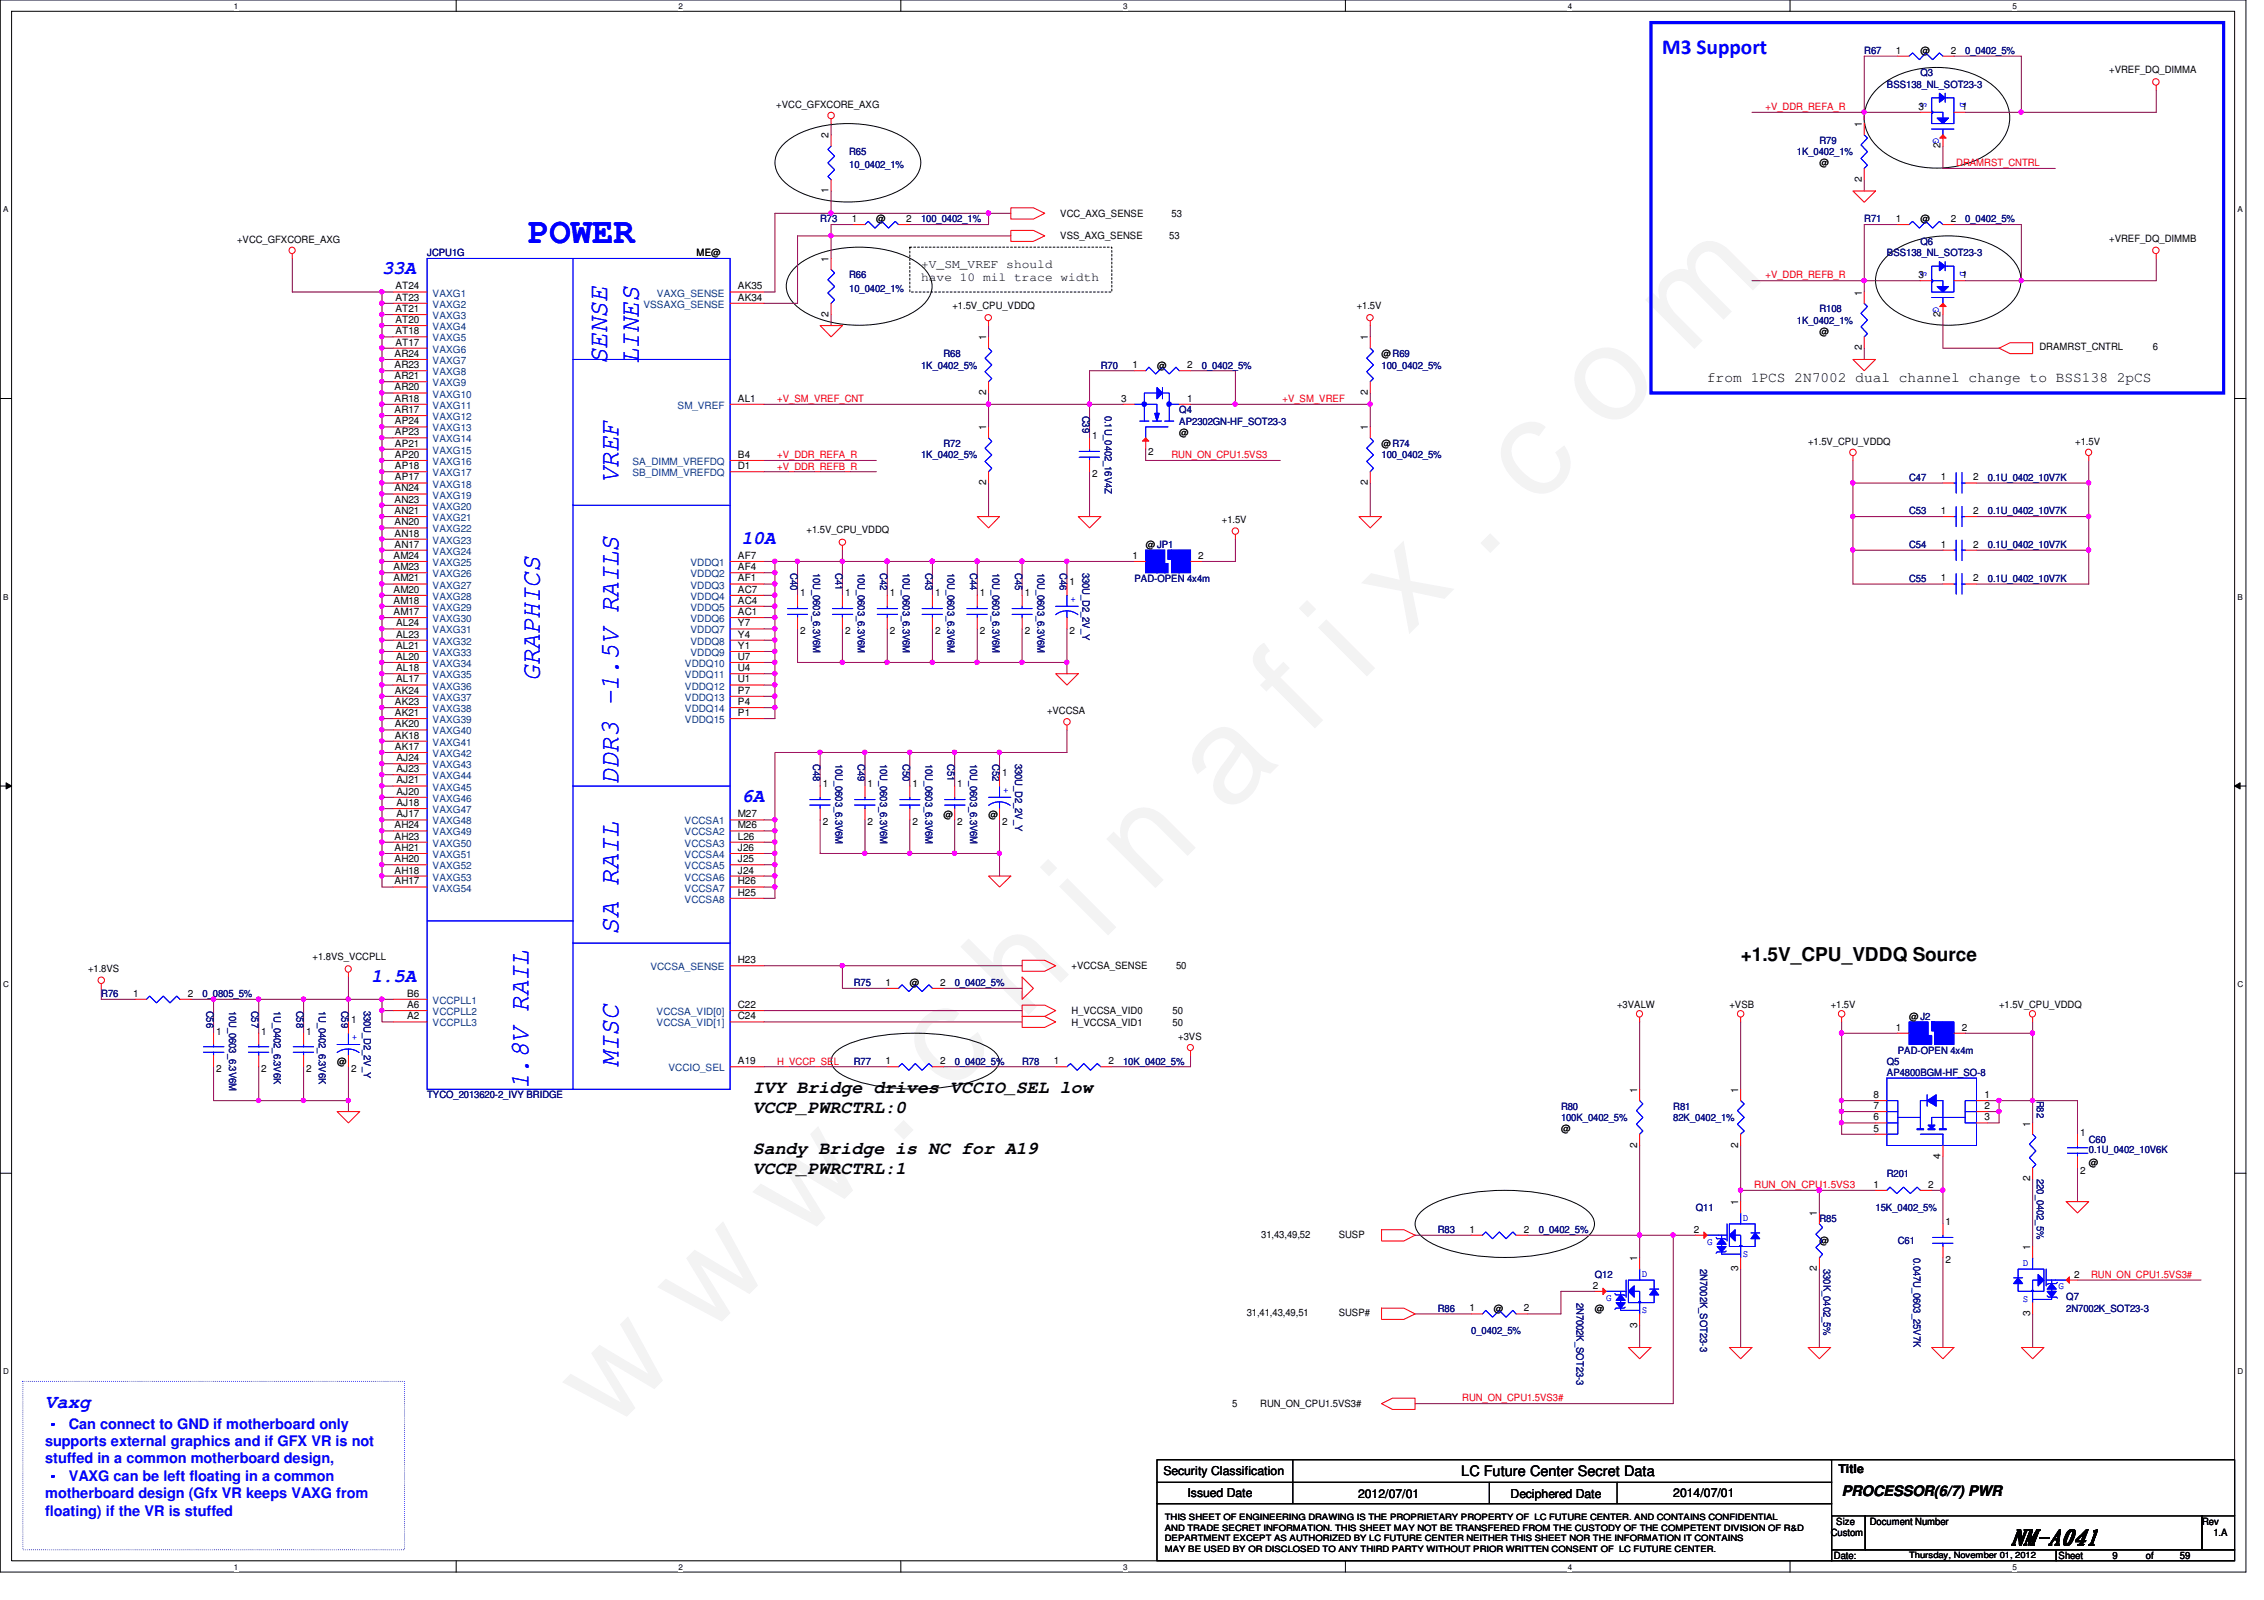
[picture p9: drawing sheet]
<svg xmlns="http://www.w3.org/2000/svg" width="297mm" height="210mm" viewBox="0 0 297 210" stroke-linecap="round" stroke-linejoin="round" font-family="sans-serif">
<defs><g id="words">
<text font-size="17.6" fill="#f0f" x="80.1" y="188" transform="rotate(-45 80.1 188)">w w w . c h i n a f i x . c o m</text>
<text font-size="4.7" fill="#00f" x="69.3" y="31.9">POWER</text>
<g font-size="3.5" fill="#00f">
<text x="79.7" y="47.8" transform="rotate(-90 79.7 47.8)">SENSE</text>
<text x="83.8" y="47.8" transform="rotate(-90 83.8 47.8)">LINES</text>
<text x="81.1" y="63.4" transform="rotate(-90 81.1 63.4)">VREF</text>
<text x="70.8" y="89.3" transform="rotate(-90 70.8 89.3)">GRAPHICS</text>
<text x="81.1" y="102.8" transform="rotate(-90 81.1 102.8)">DDR3 -1.5V RAILS</text>
<text x="81.1" y="122.6" transform="rotate(-90 81.1 122.6)">SA RAIL</text>
<text x="69.3" y="142.9" transform="rotate(-90 69.3 142.9)">1.8V RAIL</text>
<text x="81.1" y="140" transform="rotate(-90 81.1 140)">MISC</text>
</g>
<text font-size="2.8" fill="#00f" x="218.1" y="7.1">M3 Support</text>
<text font-size="2.8" x="263.7" y="202.7">NM-A041</text>
<g font-size="2.5" fill="#00f">
<text x="50.1" y="36">33A</text>
<text x="97.3" y="71.3">10A</text>
<text x="97.3" y="105.2">6A</text>
<text x="48.7" y="128.8">1.5A</text>
<text x="5.9" y="184.7">Vaxg</text>
</g>
<text font-size="2.5" x="228.4" y="126.1">+1.5V_CPU_VDDQ Source</text>
<g font-size="2.3">
<text x="98.8" y="143.4">IVY Bridge drives VCCIO_SEL low</text>
<text x="98.8" y="146">VCCP_PWRCTRL:0</text>
<text x="98.8" y="151.4">Sandy Bridge is NC for A19</text>
<text x="98.8" y="154.1">VCCP_PWRCTRL:1</text>
</g>
<g font-size="1.9">
<text x="224" y="50.1">from 1PCS 2N7002 dual channel change to BSS138 2pCS</text>
<text x="191.7" y="193.7">LC Future Center Secret Data</text>
<text x="241.6" y="196.2">PROCESSOR(6/7) PWR</text>
</g>
<g font-size="1.9" fill="#00f">
<text x="5.9" y="187.5">‧ Can connect to GND if motherboard only</text>
<text x="5.9" y="189.7">supports external graphics and if GFX VR is not</text>
<text x="5.9" y="192">stuffed in a common motherboard design,</text>
<text x="5.9" y="194.4">‧ VAXG can be left floating in a common</text>
<text x="5.9" y="196.6">motherboard design (Gfx VR keeps VAXG from</text>
<text x="5.9" y="198.8">floating) if the VR is stuffed</text>
</g>
<g font-size="1.6">
<text x="120.9" y="35.2">+V_SM_VREF should</text>
<text x="120.9" y="36.9">have 10 mil trace width</text>
<text x="152.7" y="193.5">Security Classification</text>
<text x="155.8" y="196.3">Issued Date</text>
<text x="178.2" y="196.5">2012/07/01</text>
<text x="198.2" y="196.5">Deciphered Date</text>
<text x="219.5" y="196.3">2014/07/01</text>
<text x="241.2" y="193.2">Title</text>
</g>
<g font-size="1.3" fill="#000080">
<text x="244.6" y="7.1">R67</text>
<text x="247.6" y="11.5">BSS138_NL_SOT23-3</text>
<text x="252" y="10">Q3</text>
<text x="257.8" y="7.1">0_0402_5%</text>
<text x="111.4" y="20.4">R65</text>
<text x="111.4" y="22.1">10_0402_1%</text>
<text x="235.8" y="20.4">1K_0402_1%</text>
<text x="238.7" y="18.9">R79</text>
<text x="107.6" y="29.2">R73</text>
<text x="120.9" y="29.2">100_0402_1%</text>
<text x="244.6" y="29.2">R71</text>
<text x="257.8" y="29.2">0_0402_5%</text>
<text x="56" y="33.6">JCPU1G</text>
<text x="247.6" y="33.6">BSS138_NL_SOT23-3</text>
<text x="252" y="32.1">Q6</text>
<text x="111.4" y="36.5">R66</text>
<text x="111.4" y="38.3">10_0402_1%</text>
<text x="238.7" y="41">R108</text>
<text x="123.8" y="46.9">R68</text>
<text x="235.8" y="42.5">1K_0402_1%</text>
<text x="120.9" y="48.3">1K_0402_5%</text>
<text x="144.4" y="48.3">R70</text>
<text x="157.7" y="48.3">0_0402_5%</text>
<text x="181.3" y="48.3">100_0402_5%</text>
<text x="123.8" y="58.6">R72</text>
<text x="142" y="54.5" transform="rotate(90 142 54.5)">C39</text>
<text x="144.9" y="54.5" transform="rotate(90 144.9 54.5)">0.1U_0402_16V4Z</text>
<text x="154.7" y="54.2">Q4</text>
<text x="154.7" y="55.7">AP2302GN-HF_SOT23-3</text>
<text x="120.9" y="60.1">1K_0402_5%</text>
<text x="181.3" y="60.1">100_0402_5%</text>
<text x="250.5" y="63.1">C47</text>
<text x="260.8" y="63.1">0.1U_0402_10V7K</text>
<text x="250.5" y="71.9">C54</text>
<text x="250.5" y="67.5">C53</text>
<text x="260.8" y="71.9">0.1U_0402_10V7K</text>
<text x="260.8" y="67.5">0.1U_0402_10V7K</text>
<text x="103.7" y="75.1" transform="rotate(90 103.7 75.1)">C40</text>
<text x="106.7" y="75.1" transform="rotate(90 106.7 75.1)">10U_0603_6.3V6M</text>
<text x="109.6" y="75.1" transform="rotate(90 109.6 75.1)">C41</text>
<text x="112.6" y="75.1" transform="rotate(90 112.6 75.1)">10U_0603_6.3V6M</text>
<text x="115.5" y="75.1" transform="rotate(90 115.5 75.1)">C42</text>
<text x="118.4" y="75.1" transform="rotate(90 118.4 75.1)">10U_0603_6.3V6M</text>
<text x="121.4" y="75.1" transform="rotate(90 121.4 75.1)">C43</text>
<text x="124.3" y="75.1" transform="rotate(90 124.3 75.1)">10U_0603_6.3V6M</text>
<text x="127.3" y="75.1" transform="rotate(90 127.3 75.1)">C44</text>
<text x="130.2" y="75.1" transform="rotate(90 130.2 75.1)">10U_0603_6.3V6M</text>
<text x="133.2" y="75.1" transform="rotate(90 133.2 75.1)">C45</text>
<text x="136.1" y="75.1" transform="rotate(90 136.1 75.1)">10U_0603_6.3V6M</text>
<text x="139.1" y="75.1" transform="rotate(90 139.1 75.1)">C46</text>
<text x="142" y="75.1" transform="rotate(90 142 75.1)">330U_D2_2V_Y</text>
<text x="148.8" y="76.3">PAD-OPEN 4x4m</text>
<text x="250.5" y="76.3">C55</text>
<text x="260.8" y="76.3">0.1U_0402_10V7K</text>
<text x="106.7" y="100.2" transform="rotate(90 106.7 100.2)">C48</text>
<text x="109.6" y="100.2" transform="rotate(90 109.6 100.2)">10U_0603_6.3V6M</text>
<text x="112.6" y="100.2" transform="rotate(90 112.6 100.2)">C49</text>
<text x="115.5" y="100.2" transform="rotate(90 115.5 100.2)">10U_0603_6.3V6M</text>
<text x="118.4" y="100.2" transform="rotate(90 118.4 100.2)">C50</text>
<text x="121.4" y="100.2" transform="rotate(90 121.4 100.2)">10U_0603_6.3V6M</text>
<text x="124.3" y="100.2" transform="rotate(90 124.3 100.2)">C51</text>
<text x="127.3" y="100.2" transform="rotate(90 127.3 100.2)">10U_0603_6.3V6M</text>
<text x="130.2" y="100.2" transform="rotate(90 130.2 100.2)">C52</text>
<text x="133.2" y="100.2" transform="rotate(90 133.2 100.2)">330U_D2_2V_Y</text>
<text x="13.3" y="130.9">R76</text>
<text x="26.6" y="130.9">0_0805_5%</text>
<text x="112" y="129.4">R75</text>
<text x="125.3" y="129.4">0_0402_5%</text>
<text x="27.1" y="132.6" transform="rotate(90 27.1 132.6)">C56</text>
<text x="30.1" y="132.6" transform="rotate(90 30.1 132.6)">10U_0603_6.3V6M</text>
<text x="33" y="132.6" transform="rotate(90 33 132.6)">C57</text>
<text x="35.9" y="132.6" transform="rotate(90 35.9 132.6)">1U_0402_6.3V6K</text>
<text x="38.9" y="132.6" transform="rotate(90 38.9 132.6)">C58</text>
<text x="41.8" y="132.6" transform="rotate(90 41.8 132.6)">1U_0402_6.3V6K</text>
<text x="44.8" y="132.6" transform="rotate(90 44.8 132.6)">C59</text>
<text x="47.7" y="132.6" transform="rotate(90 47.7 132.6)">330U_D2_2V_Y</text>
<text x="112" y="139.7">R77</text>
<text x="125.3" y="139.7">0_0402_5%</text>
<text x="134.1" y="139.7">R78</text>
<text x="147.4" y="139.7">10K_0402_5%</text>
<text x="247.6" y="139.7">Q5</text>
<text x="247.6" y="141.1">AP4800BGM-HF_SO-8</text>
<text x="249" y="138.2">PAD-OPEN 4x4m</text>
<text x="56" y="144.1">TYCO_2013620-2_IVY BRIDGE</text>
<text x="204.8" y="145.6">R80</text>
<text x="204.8" y="147">100K_0402_5%</text>
<text x="219.5" y="145.6">R81</text>
<text x="219.5" y="147">82K_0402_1%</text>
<text x="267.2" y="144.4" transform="rotate(90 267.2 144.4)">R82</text>
<text x="274.1" y="150">C60</text>
<text x="247.6" y="154.4">R201</text>
<text x="267.2" y="154.7" transform="rotate(90 267.2 154.7)">220_0402_5%</text>
<text x="274.1" y="151.3">0.1U_0402_10V6K</text>
<text x="188.6" y="161.8">R83</text>
<text x="201.9" y="161.8">0_0402_5%</text>
<text x="222.5" y="158.8">Q11</text>
<text x="238.7" y="160.3">R85</text>
<text x="246.1" y="158.8">15K_0402_5%</text>
<text x="209.3" y="167.7">Q12</text>
<text x="223.1" y="166.5" transform="rotate(90 223.1 166.5)">2N7002K_SOT23-3</text>
<text x="239.3" y="166.5" transform="rotate(90 239.3 166.5)">330K_0402_5%</text>
<text x="249" y="163.2">C61</text>
<text x="251" y="165" transform="rotate(90 251 165)">0.047U_0603_25V7K</text>
<text x="188.6" y="172.1">R86</text>
<text x="206.8" y="170.9" transform="rotate(90 206.8 170.9)">2N7002K_SOT23-3</text>
<text x="271.1" y="170.6">Q7</text>
<text x="271.1" y="172.1">2N7002K_SOT23-3</text>
<text x="193" y="175">0_0402_5%</text>
</g>
<g font-size="1.3">
<text x="248.7" y="7">1</text>
<text x="252" y="7.1">@</text>
<text x="255.9" y="7">2</text>
<text x="276.7" y="9.6">+VREF_DQ_DIMMA</text>
<text x="101.9" y="14.1">+VCC_GFXCORE_AXG</text>
<text x="244.3" y="16.7" transform="rotate(-90 244.3 16.7)">1</text>
<text x="251.7" y="14.4">3</text>
<text x="257.4" y="14.4">1</text>
<text x="108.7" y="18.2" transform="rotate(-90 108.7 18.2)">2</text>
<text x="238.7" y="21.8">@</text>
<text x="244.3" y="23.9" transform="rotate(-90 244.3 23.9)">2</text>
<text x="254.6" y="19.5" transform="rotate(-90 254.6 19.5)">2</text>
<text x="108.7" y="25.4" transform="rotate(-90 108.7 25.4)">1</text>
<text x="111.8" y="29.1">1</text>
<text x="115" y="29.2">@</text>
<text x="118.9" y="29.1">2</text>
<text x="139.1" y="28.4">VCC_AXG_SENSE</text>
<text x="153.7" y="28.4">53</text>
<text x="248.7" y="29.1">1</text>
<text x="252" y="29.2">@</text>
<text x="255.9" y="29.1">2</text>
<text x="31.1" y="31.8">+VCC_GFXCORE_AXG</text>
<text x="91.4" y="33.6">ME@</text>
<text x="108.7" y="34.3" transform="rotate(-90 108.7 34.3)">1</text>
<text x="139.1" y="31.4">VSS_AXG_SENSE</text>
<text x="153.4" y="31.4">53</text>
<text x="276.7" y="31.7">+VREF_DQ_DIMMB</text>
<text x="51.9" y="38">AT24</text>
<text x="51.9" y="39.5">AT23</text>
<text x="51.9" y="40.9">AT21</text>
<text x="96.8" y="38">AK35</text>
<text x="96.8" y="39.5">AK34</text>
<text x="108.7" y="41.6" transform="rotate(-90 108.7 41.6)">2</text>
<text x="125" y="40.5">+1.5V_CPU_VDDQ</text>
<text x="178" y="40.5">+1.5V</text>
<text x="244.3" y="38.8" transform="rotate(-90 244.3 38.8)">1</text>
<text x="251.7" y="36.5">3</text>
<text x="254.6" y="41.6" transform="rotate(-90 254.6 41.6)">2</text>
<text x="257.4" y="36.5">1</text>
<text x="51.8" y="46.8">AR24</text>
<text x="51.9" y="42.4">AT20</text>
<text x="51.9" y="43.9">AT18</text>
<text x="51.9" y="45.3">AT17</text>
<text x="129.4" y="44.7" transform="rotate(-90 129.4 44.7)">1</text>
<text x="179.4" y="44.7" transform="rotate(-90 179.4 44.7)">1</text>
<text x="181.3" y="46.9">@R69</text>
<text x="238.7" y="43.9">@</text>
<text x="244.3" y="46" transform="rotate(-90 244.3 46)">2</text>
<text x="267.6" y="46">DRAMRST_CNTRL</text>
<text x="282.4" y="46">6</text>
<text x="51.8" y="48.3">AR23</text>
<text x="51.8" y="49.7">AR21</text>
<text x="51.8" y="51.2">AR20</text>
<text x="51.8" y="52.7">AR18</text>
<text x="96.8" y="52.7">AL1</text>
<text x="129.4" y="51.9" transform="rotate(-90 129.4 51.9)">2</text>
<text x="147.1" y="52.7">3</text>
<text x="148.6" y="48.3">1</text>
<text x="151.8" y="48.3">@</text>
<text x="155.7" y="48.3">2</text>
<text x="155.7" y="52.7">1</text>
<text x="179.4" y="51.9" transform="rotate(-90 179.4 51.9)">2</text>
<text x="51.8" y="54.2">AR17</text>
<text x="51.8" y="55.7">AP24</text>
<text x="51.8" y="57.1">AP23</text>
<text x="51.8" y="58.6">AP21</text>
<text x="129.4" y="56.4" transform="rotate(-90 129.4 56.4)">1</text>
<text x="143.3" y="57.6">1</text>
<text x="150.7" y="59.6">2</text>
<text x="154.7" y="57.2">@</text>
<text x="179.4" y="56.4" transform="rotate(-90 179.4 56.4)">1</text>
<text x="181.3" y="58.6">@R74</text>
<text x="237.2" y="58.3">+1.5V_CPU_VDDQ</text>
<text x="272.3" y="58.3">+1.5V</text>
<text x="51.8" y="64.5">AN24</text>
<text x="51.8" y="66">AN23</text>
<text x="51.8" y="60.1">AP20</text>
<text x="51.8" y="61.6">AP18</text>
<text x="51.8" y="63">AP17</text>
<text x="96.8" y="60.1">B4</text>
<text x="96.8" y="61.6">D1</text>
<text x="129.4" y="63.7" transform="rotate(-90 129.4 63.7)">2</text>
<text x="143.3" y="62.6">2</text>
<text x="179.4" y="63.7" transform="rotate(-90 179.4 63.7)">2</text>
<text x="254.6" y="63">1</text>
<text x="258.9" y="63">2</text>
<text x="51.8" y="67.4">AN21</text>
<text x="51.8" y="68.9">AN20</text>
<text x="51.8" y="70.4">AN18</text>
<text x="51.8" y="71.8">AN17</text>
<text x="105.8" y="70">+1.5V_CPU_VDDQ</text>
<text x="150.3" y="71.9">@JP1</text>
<text x="160.3" y="68.7">+1.5V</text>
<text x="254.6" y="71.8">1</text>
<text x="254.6" y="67.4">1</text>
<text x="258.9" y="71.8">2</text>
<text x="258.9" y="67.4">2</text>
<text x="51.6" y="73.3">AM24</text>
<text x="51.6" y="74.8">AM23</text>
<text x="51.6" y="76.3">AM21</text>
<text x="51.6" y="77.8">AM20</text>
<text x="96.8" y="73.3">AF7</text>
<text x="96.8" y="74.8">AF4</text>
<text x="96.8" y="76.3">AF1</text>
<text x="96.8" y="77.8">AC7</text>
<text x="140.3" y="76.8">1</text>
<text x="148.6" y="73.3">1</text>
<text x="157.2" y="73.3">2</text>
<text x="254.6" y="76.3">1</text>
<text x="258.9" y="76.3">2</text>
<text x="51.6" y="79.2">AM18</text>
<text x="51.6" y="80.7">AM17</text>
<text x="52" y="82.2">AL24</text>
<text x="52" y="83.7">AL23</text>
<text x="96.8" y="79.2">AC4</text>
<text x="96.8" y="80.7">AC1</text>
<text x="96.8" y="82.2">Y7</text>
<text x="96.8" y="83.7">Y4</text>
<text x="105" y="78.2">1</text>
<text x="105" y="83.2">2</text>
<text x="110.9" y="78.2">1</text>
<text x="110.9" y="83.2">2</text>
<text x="116.8" y="78.2">1</text>
<text x="116.8" y="83.2">2</text>
<text x="122.7" y="78.2">1</text>
<text x="122.7" y="83.2">2</text>
<text x="128.6" y="78.2">1</text>
<text x="128.6" y="83.2">2</text>
<text x="134.4" y="78.2">1</text>
<text x="134.4" y="83.2">2</text>
<text x="140.3" y="83.2">2</text>
<text x="52" y="85.1">AL21</text>
<text x="52" y="86.6">AL20</text>
<text x="52" y="88.1">AL18</text>
<text x="52" y="89.5">AL17</text>
<text x="96.8" y="85.1">Y1</text>
<text x="96.8" y="88.1">U4</text>
<text x="96.8" y="89.5">U1</text>
<text x="96.8" y="86.6">U7</text>
<text x="51.8" y="91">AK24</text>
<text x="51.8" y="92.5">AK23</text>
<text x="51.8" y="93.9">AK21</text>
<text x="51.8" y="95.4">AK20</text>
<text x="96.8" y="91">P7</text>
<text x="96.8" y="92.5">P4</text>
<text x="96.8" y="93.9">P1</text>
<text x="137.4" y="93.7">+VCCSA</text>
<text x="51.8" y="96.9">AK18</text>
<text x="51.8" y="98.4">AK17</text>
<text x="52" y="99.9">AJ24</text>
<text x="52" y="101.3">AJ23</text>
<text x="131.5" y="101.8">1</text>
<text x="52" y="102.8">AJ21</text>
<text x="52" y="104.3">AJ20</text>
<text x="52" y="105.7">AJ18</text>
<text x="52" y="107.2">AJ17</text>
<text x="96.8" y="107.2">M27</text>
<text x="107.9" y="103.3">1</text>
<text x="113.8" y="103.3">1</text>
<text x="119.7" y="103.3">1</text>
<text x="123.8" y="107.3">@</text>
<text x="125.6" y="103.3">1</text>
<text x="129.7" y="107.3">@</text>
<text x="51.8" y="108.7">AH24</text>
<text x="51.8" y="110.2">AH23</text>
<text x="51.8" y="111.6">AH21</text>
<text x="51.8" y="113.1">AH20</text>
<text x="96.8" y="108.7">M26</text>
<text x="96.8" y="110.2">L26</text>
<text x="96.8" y="111.6">J26</text>
<text x="96.8" y="113.1">J25</text>
<text x="107.9" y="108.3">2</text>
<text x="113.8" y="108.3">2</text>
<text x="119.7" y="108.3">2</text>
<text x="125.6" y="108.3">2</text>
<text x="131.5" y="108.3">2</text>
<text x="51.8" y="114.6">AH18</text>
<text x="51.8" y="116">AH17</text>
<text x="96.8" y="114.6">J24</text>
<text x="96.8" y="116">H26</text>
<text x="96.8" y="117.5">H25</text>
<text x="41" y="126">+1.8VS_VCCPLL</text>
<text x="11.6" y="127.5">+1.8VS</text>
<text x="17.5" y="130.8">1</text>
<text x="24.6" y="130.8">2</text>
<text x="53.4" y="130.8">B6</text>
<text x="96.8" y="126.4">H23</text>
<text x="116.2" y="129.3">1</text>
<text x="119.4" y="129.4">@</text>
<text x="123.4" y="129.3">2</text>
<text x="140.6" y="127.2">+VCCSA_SENSE</text>
<text x="154.3" y="127.2">50</text>
<text x="28.4" y="135.7">1</text>
<text x="34.3" y="135.7">1</text>
<text x="40.2" y="135.7">1</text>
<text x="46.1" y="134.2">1</text>
<text x="53.4" y="132.2">A6</text>
<text x="53.4" y="133.7">A2</text>
<text x="96.8" y="133.7">C24</text>
<text x="96.8" y="132.2">C22</text>
<text x="140.6" y="134.5">H_VCCSA_VID1</text>
<text x="140.6" y="133.1">H_VCCSA_VID0</text>
<text x="153.8" y="134.5">50</text>
<text x="153.8" y="133.1">50</text>
<text x="154.6" y="136.4">+3VS</text>
<text x="212.2" y="132.3">+3VALW</text>
<text x="226.9" y="132.3">+VSB</text>
<text x="240.2" y="132.3">+1.5V</text>
<text x="248.7" y="135.2">1</text>
<text x="250.5" y="133.8">@J2</text>
<text x="257.4" y="135.2">2</text>
<text x="262.3" y="132.3">+1.5V_CPU_VDDQ</text>
<text x="28.4" y="140.7">2</text>
<text x="34.3" y="140.7">2</text>
<text x="40.2" y="140.7">2</text>
<text x="44.2" y="139.7">@</text>
<text x="46.1" y="140.7">2</text>
<text x="96.8" y="139.6">A19</text>
<text x="116.2" y="139.6">1</text>
<text x="123.4" y="139.6">2</text>
<text x="138.3" y="139.6">1</text>
<text x="145.5" y="139.6">2</text>
<text x="214.8" y="143.4" transform="rotate(-90 214.8 143.4)">1</text>
<text x="228" y="143.4" transform="rotate(-90 228 143.4)">1</text>
<text x="204.8" y="148.5">@</text>
<text x="245.8" y="148.5">5</text>
<text x="245.8" y="147">6</text>
<text x="245.8" y="145.5">7</text>
<text x="245.8" y="144.1">8</text>
<text x="260.3" y="147">3</text>
<text x="260.3" y="145.5">2</text>
<text x="260.3" y="144.1">1</text>
<text x="266.4" y="147.8" transform="rotate(-90 266.4 147.8)">1</text>
<text x="272.9" y="149">1</text>
<text x="214.8" y="150.6" transform="rotate(-90 214.8 150.6)">2</text>
<text x="228" y="150.6" transform="rotate(-90 228 150.6)">2</text>
<text x="245.8" y="155.8">1</text>
<text x="253" y="155.8">2</text>
<text x="254.6" y="152.1" transform="rotate(-90 254.6 152.1)">4</text>
<text x="266.4" y="155" transform="rotate(-90 266.4 155)">2</text>
<text x="272.9" y="154">2</text>
<text x="274.1" y="153">@</text>
<text x="192.8" y="161.7">1</text>
<text x="199.9" y="161.7">2</text>
<text x="222.2" y="161.7">2</text>
<text x="228" y="158.1" transform="rotate(-90 228 158.1)">1</text>
<text x="238.4" y="159.6" transform="rotate(-90 238.4 159.6)">1</text>
<text x="255.3" y="160.7">1</text>
<text x="165.5" y="162.3">31,43,49,52</text>
<text x="175.6" y="162.3">SUSP</text>
<text x="214.8" y="165.5" transform="rotate(-90 214.8 165.5)">1</text>
<text x="228" y="166.8" transform="rotate(-90 228 166.8)">3</text>
<text x="238.4" y="166.8" transform="rotate(-90 238.4 166.8)">2</text>
<text x="238.7" y="163.2">@</text>
<text x="255.3" y="165.7">2</text>
<text x="266.4" y="164" transform="rotate(-90 266.4 164)">1</text>
<text x="272.1" y="167.6">2</text>
<text x="163.6" y="172.7">31,41,43,49,51</text>
<text x="175.6" y="172.7">SUSP#</text>
<text x="192.8" y="172">1</text>
<text x="196" y="172.1">@</text>
<text x="199.9" y="172">2</text>
<text x="209" y="169.1">2</text>
<text x="209.3" y="172.1">@</text>
<text x="266.4" y="172.7" transform="rotate(-90 266.4 172.7)">3</text>
<text x="214.8" y="174.2" transform="rotate(-90 214.8 174.2)">3</text>
<text x="161.7" y="184.6">5</text>
<text x="165.4" y="184.6">RUN_ON_CPU1.5VS3#</text>
<text x="240.2" y="201.5">Custom</text>
<text x="240.9" y="200.1">Size</text>
<text x="245.3" y="200.1">Document Number</text>
<text x="288.9" y="200.1">Rev</text>
<text x="290.4" y="201.5">1.A</text>
<text x="240.6" y="204.5">Date:</text>
<text x="270.1" y="204.5">Sheet</text>
<text x="277.2" y="204.5">9</text>
<text x="281.6" y="204.5">of</text>
<text x="286" y="204.5">59</text>
</g>
<g font-size="1.3" fill="#f00">
<text x="231.6" y="14.4">+V_DDR_REFA_R</text>
<text x="256.7" y="21.8">DRAMRST_CNTRL</text>
<text x="231.6" y="36.5">+V_DDR_REFB_R</text>
<text x="102" y="52.7">+V_SM_VREF_CNT</text>
<text x="168.3" y="52.7">+V_SM_VREF</text>
<text x="102" y="61.6">+V_DDR_REFB_R</text>
<text x="102" y="60.1">+V_DDR_REFA_R</text>
<text x="153.7" y="60.1">RUN_ON_CPU1.5VS3</text>
<text x="102" y="139.7">H_VCCP_SEL</text>
<text x="230.2" y="155.9">RUN_ON_CPU1.5VS3</text>
<text x="274.4" y="167.6">RUN_ON_CPU1.5VS3#</text>
<text x="191.9" y="183.9">RUN_ON_CPU1.5VS3#</text>
</g>
<g font-size="1.3" fill="#00f">
<text x="252" y="13.4" transform="rotate(90 252 13.4)">S</text>
<text x="257.2" y="13.4" transform="rotate(90 257.2 13.4)">D</text>
<text x="253.6" y="18.1" transform="rotate(90 253.6 18.1)">G</text>
<text x="252" y="35.5" transform="rotate(90 252 35.5)">S</text>
<text x="257.2" y="35.5" transform="rotate(90 257.2 35.5)">D</text>
<text x="253.6" y="40.2" transform="rotate(90 253.6 40.2)">G</text>
<text x="140.5" y="79">+</text>
<text x="131.6" y="104.1">+</text>
<text x="46.1" y="136.4">+</text>
<text x="228.7" y="160.2">D</text>
<text x="215.4" y="167.6">D</text>
<text x="224" y="163.3">G</text>
<text x="228.7" y="164.9">S</text>
<text x="265.4" y="166.1">D</text>
<text x="210.7" y="170.6">G</text>
<text x="215.4" y="172.3">S</text>
<text x="265.4" y="170.8">S</text>
<text x="270.1" y="169.2">G</text>
</g>
<g font-size="1.3" fill="#004080">
<text x="56.8" y="38.9">VAXG1</text>
<text x="56.8" y="40.4">VAXG2</text>
<text x="56.8" y="41.9">VAXG3</text>
<text x="84.4" y="40.4">VSSAXG_SENSE</text>
<text x="86.2" y="38.9">VAXG_SENSE</text>
<text x="56.8" y="43.3">VAXG4</text>
<text x="56.8" y="44.8">VAXG5</text>
<text x="56.8" y="46.3">VAXG6</text>
<text x="56.8" y="47.8">VAXG7</text>
<text x="56.8" y="49.2">VAXG8</text>
<text x="56.8" y="50.7">VAXG9</text>
<text x="56.8" y="52.2">VAXG10</text>
<text x="56.8" y="53.6">VAXG11</text>
<text x="88.9" y="53.6">SM_VREF</text>
<text x="56.8" y="55.1">VAXG12</text>
<text x="56.8" y="56.6">VAXG13</text>
<text x="56.8" y="58">VAXG14</text>
<text x="56.8" y="59.5">VAXG15</text>
<text x="56.8" y="61">VAXG16</text>
<text x="56.8" y="62.5">VAXG17</text>
<text x="56.8" y="64">VAXG18</text>
<text x="56.8" y="65.4">VAXG19</text>
<text x="83" y="61">SA_DIMM_VREFDQ</text>
<text x="83" y="62.5">SB_DIMM_VREFDQ</text>
<text x="56.8" y="66.9">VAXG20</text>
<text x="56.8" y="68.4">VAXG21</text>
<text x="56.8" y="69.8">VAXG22</text>
<text x="56.8" y="71.3">VAXG23</text>
<text x="56.8" y="72.8">VAXG24</text>
<text x="56.8" y="74.3">VAXG25</text>
<text x="56.8" y="75.7">VAXG26</text>
<text x="56.8" y="77.2">VAXG27</text>
<text x="90.6" y="74.3">VDDQ1</text>
<text x="90.6" y="75.7">VDDQ2</text>
<text x="90.6" y="77.2">VDDQ3</text>
<text x="56.8" y="78.7">VAXG28</text>
<text x="56.8" y="80.1">VAXG29</text>
<text x="56.8" y="81.6">VAXG30</text>
<text x="56.8" y="83.1">VAXG31</text>
<text x="90.6" y="78.7">VDDQ4</text>
<text x="90.6" y="80.1">VDDQ5</text>
<text x="90.6" y="81.6">VDDQ6</text>
<text x="90.6" y="83.1">VDDQ7</text>
<text x="56.8" y="84.6">VAXG32</text>
<text x="56.8" y="86.1">VAXG33</text>
<text x="56.8" y="87.5">VAXG34</text>
<text x="56.8" y="89">VAXG35</text>
<text x="89.9" y="89">VDDQ11</text>
<text x="89.9" y="87.5">VDDQ10</text>
<text x="90.6" y="84.6">VDDQ8</text>
<text x="90.6" y="86.1">VDDQ9</text>
<text x="56.8" y="90.5">VAXG36</text>
<text x="56.8" y="91.9">VAXG37</text>
<text x="56.8" y="93.4">VAXG38</text>
<text x="56.8" y="94.9">VAXG39</text>
<text x="89.9" y="90.5">VDDQ12</text>
<text x="89.9" y="91.9">VDDQ13</text>
<text x="89.9" y="93.4">VDDQ14</text>
<text x="89.9" y="94.9">VDDQ15</text>
<text x="56.8" y="96.4">VAXG40</text>
<text x="56.8" y="97.8">VAXG41</text>
<text x="56.8" y="99.3">VAXG42</text>
<text x="56.8" y="100.8">VAXG43</text>
<text x="56.8" y="102.2">VAXG44</text>
<text x="56.8" y="103.7">VAXG45</text>
<text x="56.8" y="105.2">VAXG46</text>
<text x="56.8" y="106.7">VAXG47</text>
<text x="56.8" y="108.2">VAXG48</text>
<text x="56.8" y="109.6">VAXG49</text>
<text x="56.8" y="111.1">VAXG50</text>
<text x="56.8" y="112.6">VAXG51</text>
<text x="89.8" y="108.2">VCCSA1</text>
<text x="89.8" y="109.6">VCCSA2</text>
<text x="89.8" y="111.1">VCCSA3</text>
<text x="89.8" y="112.6">VCCSA4</text>
<text x="56.8" y="114">VAXG52</text>
<text x="56.8" y="115.5">VAXG53</text>
<text x="56.8" y="117">VAXG54</text>
<text x="89.8" y="114">VCCSA5</text>
<text x="89.8" y="115.5">VCCSA6</text>
<text x="89.8" y="117">VCCSA7</text>
<text x="89.8" y="118.4">VCCSA8</text>
<text x="56.8" y="131.7">VCCPLL1</text>
<text x="85.3" y="127.3">VCCSA_SENSE</text>
<text x="56.8" y="133.2">VCCPLL2</text>
<text x="56.8" y="134.7">VCCPLL3</text>
<text x="86.1" y="134.7">VCCSA_VID[1]</text>
<text x="86.1" y="133.2">VCCSA_VID[0]</text>
<text x="87.7" y="140.5">VCCIO_SEL</text>
</g>
<g font-size="1.1">
<text x="30.7" y="1.1">1</text>
<text x="89" y="1.1">2</text>
<text x="147.4" y="1.1">3</text>
<text x="205.7" y="1.1">4</text>
<text x="264" y="1.1">5</text>
<text x=".4" y="27.9">A</text>
<text x="293.6" y="27.9">A</text>
<text x=".4" y="78.7">B</text>
<text x="293.6" y="78.7">B</text>
<text x=".4" y="129.5">C</text>
<text x="293.6" y="129.5">C</text>
<text x=".4" y="180.3">D</text>
<text x="293.6" y="180.3">D</text>
<text x="152.8" y="202.2">DEPARTMENT EXCEPT AS AUTHORIZED BY LC FUTURE CENTER NEITHER THIS SHEET NOR THE INFORMATION IT CONTAINS</text>
<text x="152.8" y="203.6">MAY BE USED BY OR DISCLOSED TO ANY THIRD PARTY WITHOUT PRIOR WRITTEN CONSENT OF LC FUTURE CENTER.</text>
<text x="152.8" y="199.4">THIS SHEET OF ENGINEERING DRAWING IS THE PROPRIETARY PROPERTY OF LC FUTURE CENTER. AND CONTAINS CONFIDENTIAL</text>
<text x="152.8" y="200.8">AND TRADE SECRET INFORMATION. THIS SHEET MAY NOT BE TRANSFERED FROM THE CUSTODY OF THE COMPETENT DIVISION OF R&amp;D</text>
<text x="30.7" y="205.9">1</text>
<text x="89" y="205.9">2</text>
<text x="147.4" y="205.9">3</text>
<text x="205.7" y="205.9">4</text>
<text x="250.5" y="204.4">Thursday, November 01, 2012</text>
<text x="264" y="205.9">5</text>
</g>
</g></defs>
<path d="M0 0h294.7v206.2h-294.7zM1.5 1.5h291.7v203.3h-291.7z" fill="none" stroke="#000" stroke-width=".13"/>
<g fill="#fff">
<path d="M30.7 .2h.6v1.2h-.6z"/>
<path d="M30.7 204.9h.6v1.2h-.6z"/>
</g>
<path d="M59.9 0v1.5M59.9 204.8v1.4" fill="none" stroke="#000" stroke-width=".13"/>
<g fill="#fff">
<path d="M89 .2h.6v1.2h-.6z"/>
<path d="M89 204.9h.6v1.2h-.6z"/>
</g>
<path d="M118.2 0v1.5M118.2 204.8v1.4" fill="none" stroke="#000" stroke-width=".13"/>
<g fill="#fff">
<path d="M147.4 .2h.5v1.2h-.5z"/>
<path d="M147.4 204.9h.5v1.2h-.5z"/>
</g>
<path d="M176.5 0v1.5M176.5 204.8v1.4" fill="none" stroke="#000" stroke-width=".13"/>
<g fill="#fff">
<path d="M205.7 .2h.6v1.2h-.6z"/>
<path d="M205.7 204.9h.6v1.2h-.6z"/>
</g>
<path d="M234.9 0v1.5M234.9 204.8v1.4" fill="none" stroke="#000" stroke-width=".13"/>
<g fill="#fff">
<path d="M264 .2h.6v1.2h-.6z"/>
<path d="M264 204.9h.6v1.2h-.6z"/>
<path d="M.4 26.9h.7v1.2h-.7z"/>
<path d="M293.6 26.9h.7v1.2h-.7z"/>
<path d="M.4 77.7h.7v1.2h-.7z"/>
<path d="M293.6 77.7h.7v1.2h-.7z"/>
</g>
<path d="M0 52.3h1.5M293.2 52.3h1.5" fill="none" stroke="#000" stroke-width=".13"/>
<g fill="#fff">
<path d="M.4 128.5h.8v1.2h-.8z"/>
<path d="M293.6 128.5h.7v1.2h-.7z"/>
</g>
<path d="M0 103.1h1.5M.8 102.7l.7 .4-.7 .4zM293.2 103.1l.7-.4v.8zM293.2 103.1h1.5" fill="none" stroke="#000" stroke-width=".13"/>
<path d="M.8 102.7l.7 .4-.7 .4zM293.2 103.1l.7-.4v.8z" fill="#000"/>
<g fill="#fff">
<path d="M.4 179.3h.8v1.2h-.8z"/>
<path d="M293.6 179.3h.7v1.2h-.7z"/>
</g>
<path d="M102.6 19.2a10 10 0 0 1 5.9-2.8 15.4 15.4 0 0 1 10 1.6 4.4 4.4 0 0 1 2.3 3.3 3.7 3.7 0 0 1-1.5 2.8 13.8 13.8 0 0 1-9.5 2.3 12.1 12.1 0 0 1-6.6-2.3 3.3 3.3 0 0 1-.6-4.9zM246.6 11.4a12 12 0 0 1 10.1-2.3 9.4 9.4 0 0 1 6.2 3.8 5 5 0 0 1-1.2 6.6 12.5 12.5 0 0 1-12.4 1.7 7.2 7.2 0 0 1-4.6-4.9 5.3 5.3 0 0 1 1.9-4.9zM247.4 33.8a11.6 11.6 0 0 1 8.2-2.9 11.7 11.7 0 0 1 8.3 2.9 4 4 0 0 1 0 5.9 11.6 11.6 0 0 1-8.3 3 11.5 11.5 0 0 1-8.2-3 4 4 0 0 1 0-5.9zM0 153.9h1.5M293.2 153.9h1.5" fill="none" stroke="#000" stroke-width=".13"/>
<path d="M3 181.2h50.1v22.1h-50.1z" fill="none" stroke="#00f" stroke-width=".13" stroke-dasharray="0 .3"/>
<path d="M216.6 3h75.1v48.6h-75.1z" fill="none" stroke="#00f" stroke-width=".42"/>
<path d="M243.1 76.6h11.8M254.9 63.4h-11.8v4.4h11.8M259.3 76.6h14.8M274.1 63.4v4.4" fill="none" stroke="#800040" stroke-width=".13"/>
<circle cx="243.1" cy="63.3" r=".29" fill="#f0f"/>
<circle cx="243.1" cy="63.3" r=".29" fill="none" stroke="#f0f" stroke-width=".13"/>
<path d="M243.1 60.4v3M259.3 67.8h14.8M274.1 60.4v3h-14.8" fill="none" stroke="#800040" stroke-width=".13"/>
<circle cx="274" cy="63.3" r=".29" fill="#f0f"/>
<circle cx="274" cy="63.3" r=".29" fill="none" stroke="#f0f" stroke-width=".13"/>
<path d="M243.1 72.2v4.4" fill="none" stroke="#800040" stroke-width=".13"/>
<circle cx="243.1" cy="72.1" r=".29" fill="#f0f"/>
<circle cx="243.1" cy="72.1" r=".29" fill="none" stroke="#f0f" stroke-width=".13"/>
<path d="M243.1 67.8v4.4" fill="none" stroke="#800040" stroke-width=".13"/>
<circle cx="243.1" cy="67.7" r=".29" fill="#f0f"/>
<circle cx="243.1" cy="67.7" r=".29" fill="none" stroke="#f0f" stroke-width=".13"/>
<path d="M274.1 72.2v4.4" fill="none" stroke="#800040" stroke-width=".13"/>
<circle cx="274" cy="72.1" r=".29" fill="#f0f"/>
<circle cx="274" cy="72.1" r=".29" fill="none" stroke="#f0f" stroke-width=".13"/>
<path d="M274.1 67.8v4.4" fill="none" stroke="#800040" stroke-width=".13"/>
<circle cx="274" cy="67.7" r=".29" fill="#f0f"/>
<circle cx="274" cy="67.7" r=".29" fill="none" stroke="#f0f" stroke-width=".13"/>
<path d="M244.6 14.7v1.5M244.6 7.4h4.4M256.4 7.4h8.8v7.3M256.4 29.5h8.8v7.3h17.7M254.9 45.7h7.4M243.1 72.2h11.8M259.3 72.2h14.8" fill="none" stroke="#800040" stroke-width=".13"/>
<circle cx="265.2" cy="36.8" r=".29" fill="#f0f"/>
<circle cx="265.2" cy="36.8" r=".29" fill="none" stroke="#f0f" stroke-width=".13"/>
<path d="M244.6 14.7h7.4M249 29.5h-4.4v7.3" fill="none" stroke="#800040" stroke-width=".13"/>
<circle cx="244.6" cy="14.7" r=".29" fill="#f0f"/>
<circle cx="244.6" cy="14.7" r=".29" fill="none" stroke="#f0f" stroke-width=".13"/>
<path d="M254.9 19.2v2.9h14.7M244.6 36.8h7.4M254.9 41.3v4.4" fill="none" stroke="#800040" stroke-width=".13"/>
<circle cx="244.6" cy="36.8" r=".29" fill="#f0f"/>
<circle cx="244.6" cy="36.8" r=".29" fill="none" stroke="#f0f" stroke-width=".13"/>
<path d="M244.6 7.4v7.3h-14.7M257.8 14.7h7.4M229.9 36.8h14.7v1.5M244.6 23.6v1.5M257.8 36.8h7.4M282.9 33.9v2.9M244.6 45.7v1.5" fill="none" stroke="#800040" stroke-width=".13"/>
<circle cx="265.2" cy="14.7" r=".29" fill="#f0f"/>
<circle cx="265.2" cy="14.7" r=".29" fill="none" stroke="#f0f" stroke-width=".13"/>
<path d="M38.3 38.3h11.8M50.1 63.4v1.4M39.8 131.1v4.4" fill="none" stroke="#800040" stroke-width=".13"/>
<circle cx="50.1" cy="63.3" r=".29" fill="#f0f"/>
<circle cx="50.1" cy="63.3" r=".29" fill="none" stroke="#f0f" stroke-width=".13"/>
<path d="M50.1 67.8v1.5" fill="none" stroke="#800040" stroke-width=".13"/>
<circle cx="50.1" cy="67.7" r=".29" fill="#f0f"/>
<circle cx="50.1" cy="67.7" r=".29" fill="none" stroke="#f0f" stroke-width=".13"/>
<path d="M50.1 51.6v1.4" fill="none" stroke="#800040" stroke-width=".13"/>
<circle cx="50.1" cy="51.5" r=".29" fill="#f0f"/>
<circle cx="50.1" cy="51.5" r=".29" fill="none" stroke="#f0f" stroke-width=".13"/>
<path d="M50.1 47.2h1.5M51.6 41.3h-1.5v1.4" fill="none" stroke="#800040" stroke-width=".13"/>
<circle cx="50.1" cy="41.2" r=".29" fill="#f0f"/>
<circle cx="50.1" cy="41.2" r=".29" fill="none" stroke="#f0f" stroke-width=".13"/>
<path d="M50.1 51.6h1.5M50.1 48.6h1.5M50.1 61.9v1.5" fill="none" stroke="#800040" stroke-width=".13"/>
<circle cx="50.1" cy="61.9" r=".29" fill="#f0f"/>
<circle cx="50.1" cy="61.9" r=".29" fill="none" stroke="#f0f" stroke-width=".13"/>
<path d="M50.1 69.3v1.4" fill="none" stroke="#800040" stroke-width=".13"/>
<circle cx="50.1" cy="69.2" r=".29" fill="#f0f"/>
<circle cx="50.1" cy="69.2" r=".29" fill="none" stroke="#f0f" stroke-width=".13"/>
<path d="M50.1 44.2v1.5" fill="none" stroke="#800040" stroke-width=".13"/>
<circle cx="50.1" cy="44.2" r=".29" fill="#f0f"/>
<circle cx="50.1" cy="44.2" r=".29" fill="none" stroke="#f0f" stroke-width=".13"/>
<path d="M50.1 64.8v1.5" fill="none" stroke="#800040" stroke-width=".13"/>
<circle cx="50.1" cy="64.8" r=".29" fill="#f0f"/>
<circle cx="50.1" cy="64.8" r=".29" fill="none" stroke="#f0f" stroke-width=".13"/>
<path d="M50.1 42.7v1.5" fill="none" stroke="#800040" stroke-width=".13"/>
<circle cx="50.1" cy="42.7" r=".29" fill="#f0f"/>
<circle cx="50.1" cy="42.7" r=".29" fill="none" stroke="#f0f" stroke-width=".13"/>
<path d="M50.1 48.6v1.5" fill="none" stroke="#800040" stroke-width=".13"/>
<circle cx="50.1" cy="48.6" r=".29" fill="#f0f"/>
<circle cx="50.1" cy="48.6" r=".29" fill="none" stroke="#f0f" stroke-width=".13"/>
<path d="M50.1 60.4v1.5" fill="none" stroke="#800040" stroke-width=".13"/>
<circle cx="50.1" cy="60.4" r=".29" fill="#f0f"/>
<circle cx="50.1" cy="60.4" r=".29" fill="none" stroke="#f0f" stroke-width=".13"/>
<path d="M50.1 66.3v1.5" fill="none" stroke="#800040" stroke-width=".13"/>
<circle cx="50.1" cy="66.3" r=".29" fill="#f0f"/>
<circle cx="50.1" cy="66.3" r=".29" fill="none" stroke="#f0f" stroke-width=".13"/>
<path d="M50.1 47.2v1.4" fill="none" stroke="#800040" stroke-width=".13"/>
<circle cx="50.1" cy="47.1" r=".29" fill="#f0f"/>
<circle cx="50.1" cy="47.1" r=".29" fill="none" stroke="#f0f" stroke-width=".13"/>
<path d="M50.1 45.7v1.5" fill="none" stroke="#800040" stroke-width=".13"/>
<circle cx="50.1" cy="45.6" r=".29" fill="#f0f"/>
<circle cx="50.1" cy="45.6" r=".29" fill="none" stroke="#f0f" stroke-width=".13"/>
<path d="M50.1 50.1v1.5" fill="none" stroke="#800040" stroke-width=".13"/>
<circle cx="50.1" cy="50.1" r=".29" fill="#f0f"/>
<circle cx="50.1" cy="50.1" r=".29" fill="none" stroke="#f0f" stroke-width=".13"/>
<path d="M50.1 38.3h1.5M50.1 45.7h1.5" fill="none" stroke="#800040" stroke-width=".13"/>
<circle cx="50.1" cy="38.3" r=".29" fill="#f0f"/>
<circle cx="50.1" cy="38.3" r=".29" fill="none" stroke="#f0f" stroke-width=".13"/>
<path d="M50.1 53v3" fill="none" stroke="#800040" stroke-width=".13"/>
<circle cx="50.1" cy="53" r=".29" fill="#f0f"/>
<circle cx="50.1" cy="53" r=".29" fill="none" stroke="#f0f" stroke-width=".13"/>
<path d="M50.1 39.8v1.5" fill="none" stroke="#800040" stroke-width=".13"/>
<circle cx="50.1" cy="39.8" r=".29" fill="#f0f"/>
<circle cx="50.1" cy="39.8" r=".29" fill="none" stroke="#f0f" stroke-width=".13"/>
<path d="M50.1 58.9v1.5" fill="none" stroke="#800040" stroke-width=".13"/>
<circle cx="50.1" cy="58.9" r=".29" fill="#f0f"/>
<circle cx="50.1" cy="58.9" r=".29" fill="none" stroke="#f0f" stroke-width=".13"/>
<path d="M50.1 54.5h1.5" fill="none" stroke="#800040" stroke-width=".13"/>
<circle cx="50.1" cy="54.5" r=".29" fill="#f0f"/>
<circle cx="50.1" cy="54.5" r=".29" fill="none" stroke="#f0f" stroke-width=".13"/>
<path d="M50.1 44.2h1.5M50.1 66.3h1.5M50.1 70.7h1.5" fill="none" stroke="#800040" stroke-width=".13"/>
<circle cx="50.1" cy="70.7" r=".29" fill="#f0f"/>
<circle cx="50.1" cy="70.7" r=".29" fill="none" stroke="#f0f" stroke-width=".13"/>
<path d="M50.1 38.3v1.5M51.6 57.4h-1.5v1.5M50.1 67.8h1.5" fill="none" stroke="#800040" stroke-width=".13"/>
<circle cx="50.1" cy="57.4" r=".29" fill="#f0f"/>
<circle cx="50.1" cy="57.4" r=".29" fill="none" stroke="#f0f" stroke-width=".13"/>
<path d="M50.1 73.7v1.4M50.1 63.4h1.5" fill="none" stroke="#800040" stroke-width=".13"/>
<circle cx="50.1" cy="73.6" r=".29" fill="#f0f"/>
<circle cx="50.1" cy="73.6" r=".29" fill="none" stroke="#f0f" stroke-width=".13"/>
<path d="M50.1 56v1.4M50.1 42.7h1.5" fill="none" stroke="#800040" stroke-width=".13"/>
<circle cx="50.1" cy="56" r=".29" fill="#f0f"/>
<circle cx="50.1" cy="56" r=".29" fill="none" stroke="#f0f" stroke-width=".13"/>
<path d="M50.1 39.8h1.5M50.1 53h1.5M50.1 75.1v1.5M50.1 79.5h1.5M50.1 61.9h1.5M50.1 82.5h1.5" fill="none" stroke="#800040" stroke-width=".13"/>
<circle cx="50.1" cy="75.1" r=".29" fill="#f0f"/>
<circle cx="50.1" cy="75.1" r=".29" fill="none" stroke="#f0f" stroke-width=".13"/>
<path d="M50.1 50.1h1.5M50.1 56h1.5M50.1 76.6v1.5" fill="none" stroke="#800040" stroke-width=".13"/>
<circle cx="50.1" cy="76.6" r=".29" fill="#f0f"/>
<circle cx="50.1" cy="76.6" r=".29" fill="none" stroke="#f0f" stroke-width=".13"/>
<path d="M50.1 78.1v1.4M50.1 75.1h1.5M50.1 64.8h1.5" fill="none" stroke="#800040" stroke-width=".13"/>
<circle cx="50.1" cy="78.1" r=".29" fill="#f0f"/>
<circle cx="50.1" cy="78.1" r=".29" fill="none" stroke="#f0f" stroke-width=".13"/>
<path d="M50.1 58.9h1.5M50.1 60.4h1.5M50.1 76.6h1.5M50.1 81v1.5" fill="none" stroke="#800040" stroke-width=".13"/>
<circle cx="50.1" cy="81" r=".29" fill="#f0f"/>
<circle cx="50.1" cy="81" r=".29" fill="none" stroke="#f0f" stroke-width=".13"/>
<path d="M50.1 70.7v1.5M50.1 69.3h1.5M50.1 88.4h1.5" fill="none" stroke="#800040" stroke-width=".13"/>
<circle cx="50.1" cy="88.4" r=".29" fill="#f0f"/>
<circle cx="50.1" cy="88.4" r=".29" fill="none" stroke="#f0f" stroke-width=".13"/>
<path d="M50.1 85.5v1.4" fill="none" stroke="#800040" stroke-width=".13"/>
<circle cx="50.1" cy="85.4" r=".29" fill="#f0f"/>
<circle cx="50.1" cy="85.4" r=".29" fill="none" stroke="#f0f" stroke-width=".13"/>
<path d="M50.1 82.5v1.5" fill="none" stroke="#800040" stroke-width=".13"/>
<circle cx="50.1" cy="82.5" r=".29" fill="#f0f"/>
<circle cx="50.1" cy="82.5" r=".29" fill="none" stroke="#f0f" stroke-width=".13"/>
<path d="M50.1 79.5v1.5M50.1 78.1h1.5M50.1 84h1.5" fill="none" stroke="#800040" stroke-width=".13"/>
<circle cx="50.1" cy="79.5" r=".29" fill="#f0f"/>
<circle cx="50.1" cy="79.5" r=".29" fill="none" stroke="#f0f" stroke-width=".13"/>
<path d="M50.1 84v1.5" fill="none" stroke="#800040" stroke-width=".13"/>
<circle cx="50.1" cy="84" r=".29" fill="#f0f"/>
<circle cx="50.1" cy="84" r=".29" fill="none" stroke="#f0f" stroke-width=".13"/>
<path d="M50.1 86.9v1.5" fill="none" stroke="#800040" stroke-width=".13"/>
<circle cx="50.1" cy="86.9" r=".29" fill="#f0f"/>
<circle cx="50.1" cy="86.9" r=".29" fill="none" stroke="#f0f" stroke-width=".13"/>
<path d="M51.6 72.2h-1.5v1.5M50.1 88.4v1.5h1.5M50.1 81h1.5M50.1 97.2h1.5M50.1 98.7h1.5M50.1 85.5h1.5" fill="none" stroke="#800040" stroke-width=".13"/>
<circle cx="50.1" cy="72.1" r=".29" fill="#f0f"/>
<circle cx="50.1" cy="72.1" r=".29" fill="none" stroke="#f0f" stroke-width=".13"/>
<path d="M50.1 92.8v1.5" fill="none" stroke="#800040" stroke-width=".13"/>
<circle cx="50.1" cy="92.8" r=".29" fill="#f0f"/>
<circle cx="50.1" cy="92.8" r=".29" fill="none" stroke="#f0f" stroke-width=".13"/>
<path d="M50.1 73.7h1.5M50.1 98.7v1.5" fill="none" stroke="#800040" stroke-width=".13"/>
<circle cx="50.1" cy="98.7" r=".29" fill="#f0f"/>
<circle cx="50.1" cy="98.7" r=".29" fill="none" stroke="#f0f" stroke-width=".13"/>
<path d="M50.1 101.6h1.5" fill="none" stroke="#800040" stroke-width=".13"/>
<circle cx="50.1" cy="101.6" r=".29" fill="#f0f"/>
<circle cx="50.1" cy="101.6" r=".29" fill="none" stroke="#f0f" stroke-width=".13"/>
<path d="M50.1 94.3v1.5M50.1 106.1h1.5" fill="none" stroke="#800040" stroke-width=".13"/>
<circle cx="50.1" cy="94.2" r=".29" fill="#f0f"/>
<circle cx="50.1" cy="94.2" r=".29" fill="none" stroke="#f0f" stroke-width=".13"/>
<path d="M50.1 100.2v1.4" fill="none" stroke="#800040" stroke-width=".13"/>
<circle cx="50.1" cy="100.2" r=".29" fill="#f0f"/>
<circle cx="50.1" cy="100.2" r=".29" fill="none" stroke="#f0f" stroke-width=".13"/>
<path d="M50.1 89.9v1.5" fill="none" stroke="#800040" stroke-width=".13"/>
<circle cx="50.1" cy="89.8" r=".29" fill="#f0f"/>
<circle cx="50.1" cy="89.8" r=".29" fill="none" stroke="#f0f" stroke-width=".13"/>
<path d="M50.1 91.4v1.4M50.1 86.9h1.5M50.1 113.4v1.5" fill="none" stroke="#800040" stroke-width=".13"/>
<circle cx="50.1" cy="113.4" r=".29" fill="#f0f"/>
<circle cx="50.1" cy="113.4" r=".29" fill="none" stroke="#f0f" stroke-width=".13"/>
<path d="M50.1 97.2v1.5M50.1 100.2h1.5M50.1 110.5h1.5" fill="none" stroke="#800040" stroke-width=".13"/>
<circle cx="50.1" cy="97.2" r=".29" fill="#f0f"/>
<circle cx="50.1" cy="97.2" r=".29" fill="none" stroke="#f0f" stroke-width=".13"/>
<path d="M50.1 95.8v1.4M50.1 94.3h1.5" fill="none" stroke="#800040" stroke-width=".13"/>
<circle cx="50.1" cy="95.7" r=".29" fill="#f0f"/>
<circle cx="50.1" cy="95.7" r=".29" fill="none" stroke="#f0f" stroke-width=".13"/>
<path d="M50.1 106.1v1.5M50.1 109h1.5M50.1 116.4h1.5" fill="none" stroke="#800040" stroke-width=".13"/>
<circle cx="50.1" cy="106.1" r=".29" fill="#f0f"/>
<circle cx="50.1" cy="106.1" r=".29" fill="none" stroke="#f0f" stroke-width=".13"/>
<path d="M50.1 92.8h1.5M50.1 112h1.5M50.1 103.1h1.5" fill="none" stroke="#800040" stroke-width=".13"/>
<circle cx="50.1" cy="103.1" r=".29" fill="#f0f"/>
<circle cx="50.1" cy="103.1" r=".29" fill="none" stroke="#f0f" stroke-width=".13"/>
<path d="M50.1 107.6v1.4" fill="none" stroke="#800040" stroke-width=".13"/>
<circle cx="50.1" cy="107.5" r=".29" fill="#f0f"/>
<circle cx="50.1" cy="107.5" r=".29" fill="none" stroke="#f0f" stroke-width=".13"/>
<path d="M50.1 114.9v1.5M50.1 107.6h1.5" fill="none" stroke="#800040" stroke-width=".13"/>
<circle cx="50.1" cy="114.9" r=".29" fill="#f0f"/>
<circle cx="50.1" cy="114.9" r=".29" fill="none" stroke="#f0f" stroke-width=".13"/>
<path d="M50.1 103.1v3" fill="none" stroke="#800040" stroke-width=".13"/>
<circle cx="50.1" cy="104.6" r=".29" fill="#f0f"/>
<circle cx="50.1" cy="104.6" r=".29" fill="none" stroke="#f0f" stroke-width=".13"/>
<path d="M50.1 91.4h1.5" fill="none" stroke="#800040" stroke-width=".13"/>
<circle cx="50.1" cy="91.3" r=".29" fill="#f0f"/>
<circle cx="50.1" cy="91.3" r=".29" fill="none" stroke="#f0f" stroke-width=".13"/>
<path d="M50.1 109v1.5" fill="none" stroke="#800040" stroke-width=".13"/>
<circle cx="50.1" cy="109" r=".29" fill="#f0f"/>
<circle cx="50.1" cy="109" r=".29" fill="none" stroke="#f0f" stroke-width=".13"/>
<path d="M50.1 95.8h1.5M50.1 110.5v1.5M50.1 113.4h1.5" fill="none" stroke="#800040" stroke-width=".13"/>
<circle cx="50.1" cy="110.5" r=".29" fill="#f0f"/>
<circle cx="50.1" cy="110.5" r=".29" fill="none" stroke="#f0f" stroke-width=".13"/>
<path d="M50.1 101.6v1.5M50.1 112v1.4M50.1 104.6h1.5M50.1 114.9h1.5" fill="none" stroke="#800040" stroke-width=".13"/>
<circle cx="50.1" cy="111.9" r=".29" fill="#f0f"/>
<circle cx="50.1" cy="111.9" r=".29" fill="none" stroke="#f0f" stroke-width=".13"/>
<path d="M100.2 53h29.5v3M28 139.9v4.5h5.9M45.7 131.1v3" fill="none" stroke="#800040" stroke-width=".13"/>
<circle cx="45.7" cy="131.1" r=".29" fill="#f0f"/>
<circle cx="45.7" cy="131.1" r=".29" fill="none" stroke="#f0f" stroke-width=".13"/>
<path d="M39.8 139.9v4.5h5.9M45.7 131.1h4.4" fill="none" stroke="#800040" stroke-width=".13"/>
<circle cx="39.8" cy="144.4" r=".29" fill="#f0f"/>
<circle cx="39.8" cy="144.4" r=".29" fill="none" stroke="#f0f" stroke-width=".13"/>
<path d="M45.7 139.9v4.5M45.7 128.2v2.9h-5.9M50.1 132.6v1.5h1.5M33.9 144.4h5.9" fill="none" stroke="#800040" stroke-width=".13"/>
<circle cx="33.9" cy="144.4" r=".29" fill="#f0f"/>
<circle cx="33.9" cy="144.4" r=".29" fill="none" stroke="#f0f" stroke-width=".13"/>
<path d="M25.1 131.1h2.9M28 131.1v4.4M28 131.1h5.9" fill="none" stroke="#800040" stroke-width=".13"/>
<circle cx="28" cy="131.1" r=".29" fill="#f0f"/>
<circle cx="28" cy="131.1" r=".29" fill="none" stroke="#f0f" stroke-width=".13"/>
<path d="M13.3 129.7v1.4h4.4M100.2 134.1h33.9M45.7 144.4v1.4" fill="none" stroke="#800040" stroke-width=".13"/>
<circle cx="45.7" cy="144.4" r=".29" fill="#f0f"/>
<circle cx="45.7" cy="144.4" r=".29" fill="none" stroke="#f0f" stroke-width=".13"/>
<path d="M38.3 33.9v4.4M51.6 131.1h-1.5v1.5h1.5M100.2 132.6h33.9" fill="none" stroke="#800040" stroke-width=".13"/>
<circle cx="50.1" cy="132.6" r=".29" fill="#f0f"/>
<circle cx="50.1" cy="132.6" r=".29" fill="none" stroke="#f0f" stroke-width=".13"/>
<circle cx="50.1" cy="131.1" r=".29" fill="#f0f"/>
<circle cx="50.1" cy="131.1" r=".29" fill="none" stroke="#f0f" stroke-width=".13"/>
<path d="M39.8 131.1h-5.9v4.4" fill="none" stroke="#800040" stroke-width=".13"/>
<circle cx="39.8" cy="131.1" r=".29" fill="#f0f"/>
<circle cx="39.8" cy="131.1" r=".29" fill="none" stroke="#f0f" stroke-width=".13"/>
<circle cx="33.9" cy="131.1" r=".29" fill="#f0f"/>
<circle cx="33.9" cy="131.1" r=".29" fill="none" stroke="#f0f" stroke-width=".13"/>
<path d="M109 16.2v1.5M33.9 139.9v4.5M241.6 134.1v1.4h7.4M266.7 135.5v8.9M254.9 151.8v4.4h-1.5" fill="none" stroke="#800040" stroke-width=".13"/>
<circle cx="266.7" cy="135.5" r=".29" fill="#f0f"/>
<circle cx="266.7" cy="135.5" r=".29" fill="none" stroke="#f0f" stroke-width=".13"/>
<path d="M241.6 144.4v1.4" fill="none" stroke="#800040" stroke-width=".13"/>
<circle cx="241.6" cy="145.8" r=".29" fill="#f0f"/>
<circle cx="241.6" cy="145.8" r=".29" fill="none" stroke="#f0f" stroke-width=".13"/>
<circle cx="241.6" cy="144.4" r=".29" fill="#f0f"/>
<circle cx="241.6" cy="144.4" r=".29" fill="none" stroke="#f0f" stroke-width=".13"/>
<path d="M241.6 147.3v1.5M262.3 144.4v1.4" fill="none" stroke="#800040" stroke-width=".13"/>
<circle cx="241.6" cy="147.3" r=".29" fill="#f0f"/>
<circle cx="241.6" cy="147.3" r=".29" fill="none" stroke="#f0f" stroke-width=".13"/>
<path d="M241.6 144.4h4.5M260.8 147.3h1.5M260.8 144.4h1.5M260.8 145.8h1.5M266.7 144.4v2.9" fill="none" stroke="#800040" stroke-width=".13"/>
<circle cx="262.3" cy="145.8" r=".29" fill="#f0f"/>
<circle cx="262.3" cy="145.8" r=".29" fill="none" stroke="#f0f" stroke-width=".13"/>
<path d="M262.3 144.4h4.4M254.9 165v11.8" fill="none" stroke="#800040" stroke-width=".13"/>
<circle cx="266.7" cy="144.4" r=".29" fill="#f0f"/>
<circle cx="266.7" cy="144.4" r=".29" fill="none" stroke="#f0f" stroke-width=".13"/>
<circle cx="262.3" cy="144.4" r=".29" fill="#f0f"/>
<circle cx="262.3" cy="144.4" r=".29" fill="none" stroke="#f0f" stroke-width=".13"/>
<path d="M241.6 135.5v8.9M241.6 145.8h4.5M241.6 148.8h4.5M241.6 147.3h4.5" fill="none" stroke="#800040" stroke-width=".13"/>
<circle cx="241.6" cy="135.5" r=".29" fill="#f0f"/>
<circle cx="241.6" cy="135.5" r=".29" fill="none" stroke="#f0f" stroke-width=".13"/>
<path d="M241.6 145.8v1.5M262.3 145.8v1.5" fill="none" stroke="#800040" stroke-width=".13"/>
<circle cx="241.6" cy="145.8" r=".29" fill="#f0f"/>
<circle cx="241.6" cy="145.8" r=".29" fill="none" stroke="#f0f" stroke-width=".13"/>
<path d="M254.9 156.2v4.4M266.7 154.7v8.8M266.7 144.4h5.9M266.7 172.4v4.4" fill="none" stroke="#800040" stroke-width=".13"/>
<circle cx="254.9" cy="156.1" r=".29" fill="#f0f"/>
<circle cx="254.9" cy="156.1" r=".29" fill="none" stroke="#f0f" stroke-width=".13"/>
<path d="M228.4 156.2h10.3M272.6 144.4v4.4M185.7 184.1h33.8" fill="none" stroke="#800040" stroke-width=".13"/>
<circle cx="238.7" cy="156.1" r=".29" fill="#f0f"/>
<circle cx="238.7" cy="156.1" r=".29" fill="none" stroke="#f0f" stroke-width=".13"/>
<path d="M246.1 156.2h-7.4v2.9M238.7 166.5v10.3" fill="none" stroke="#800040" stroke-width=".13"/>
<circle cx="238.7" cy="156.1" r=".29" fill="#f0f"/>
<circle cx="238.7" cy="156.1" r=".29" fill="none" stroke="#f0f" stroke-width=".13"/>
<path d="M282.9 11.8v2.9h-17.7M266.7 134.1v1.4h-8.9M272.6 153.2v4.4M272.6 167.9h16.2" fill="none" stroke="#800040" stroke-width=".13"/>
<g fill="none" stroke="#f00" stroke-width=".13">
<path d="M109 15.6v.6M282.9 11.2v.6M38.3 33.3v.6M243.1 25.1h3l-1.5 1.4zM282.9 33.3v.6M243.1 59.8v.6M243.1 47.2h3l-1.5 1.4zM262.3 45.7l1.4-.7h3v1.4h-3zM274.1 59.8v.6M13.3 129.1v.6M45.7 127.6v.6M241.6 133.5v.6"/>
<path d="M266.7 133.5v.6M44.2 145.8h3l-1.5 1.5zM271.1 157.6h3l-1.5 1.5zM237.2 176.8h3l-1.5 1.5zM253.4 176.8h3l-1.5 1.5zM265.2 176.8h3l-1.5 1.5z"/>
<circle cx="109" cy="15.1" r=".43"/>
<circle cx="282.9" cy="10.7" r=".43"/>
<circle cx="38.3" cy="32.8" r=".42"/>
<circle cx="282.9" cy="32.8" r=".43"/>
<circle cx="243.1" cy="59.3" r=".43"/>
<circle cx="274" cy="59.3" r=".42"/>
<circle cx="13.3" cy="128.6" r=".43"/>
<circle cx="45.7" cy="127.1" r=".42"/>
<circle cx="241.6" cy="133" r=".43"/>
<circle cx="266.6" cy="133" r=".42"/>
</g>
<path d="M151.8 191.5h88.5v3h-88.5zM151.8 194.5h88.5v2.8h-88.5zM151.8 197.3h88.5v7.5h-88.5zM169.6 191.5v5.8M195.4 194.5v2.8M212.2 194.5v2.8M240.2 191.5h53v7.4M240.3 198.9h4.4v4.4h-4.4zM244.7 198.9h44.2v4.4h-44.2zM288.9 198.9h4.3v4.4h-4.3zM240.3 203.3h29.5v1.5h-29.5zM269.8 203.3h23.4v1.5h-23.4z" fill="none" stroke="#000" stroke-width=".13"/>
<path d="M267.4 167.2l.8 .7-.8 .8z" fill="#00f"/>
<path d="M267.4 167.2l.8 .7-.8 .8z" fill="none" stroke="#00f" stroke-width=".13"/>
<path d="M264.8 167.6l.6 .8h-1.2z" fill="#00f"/>
<path d="M264.2 167.6h1.2M264.8 167.6v-1.1h3.4v2.9h-1.5v-1.5h.7M264.8 167.6l.6 .8h-1.2zM264.8 168.4v1h1.9M266.7 169.4v1.5M266.7 169.4h-.1v-.1h.2v.1M268.5 166.5v2.2M268.5 167.9h2.6" fill="none" stroke="#00f" stroke-width=".13"/>
<path d="M269.2 168.4l.6 .7h-1.2z" fill="#00f"/>
<path d="M269.2 168.4l.6 .7h-1.2z" fill="none" stroke="#00f" stroke-width=".13"/>
<path d="M268.6 169.4h1.2l-.6 .8z" fill="#00f"/>
<path d="M266.7 165v1.5M268.6 169.4h1.2l-.6 .8zM268.6 170l.2 .2h1l.1 .1M269.2 169.1h.1M269.2 167.9v.5M269.2 169.1v.3M269.2 170.2v.3h-2.5M269.9 168.2l-.1 .2h-1l-.2 .1" fill="none" stroke="#00f" stroke-width=".13"/>
<path d="M267.4 167.2l.8 .7-.8 .8z" fill="#00f"/>
<path d="M267.4 167.2l.8 .7-.8 .8z" fill="none" stroke="#00f" stroke-width=".13"/>
<path d="M264.8 167.6l.6 .8h-1.2z" fill="#00f"/>
<path d="M264.2 167.6h1.2M264.8 167.6v-1.1h3.4v2.9h-1.5v-1.5h.7M264.8 167.6l.6 .8h-1.2zM264.8 168.4v1h1.9M266.7 169.4v1.5M266.7 169.4h-.1v-.1h.2v.1M268.5 166.5v2.2M268.5 167.9h2.6" fill="none" stroke="#00f" stroke-width=".13"/>
<path d="M269.2 168.4l.6 .7h-1.2z" fill="#00f"/>
<path d="M269.2 168.4l.6 .7h-1.2z" fill="none" stroke="#00f" stroke-width=".13"/>
<path d="M268.6 169.4h1.2l-.6 .8z" fill="#00f"/>
<path d="M266.7 165v1.5M268.6 169.4h1.2l-.6 .8zM268.6 170l.2 .2h1l.1 .1M269.2 169.1h.1M269.2 167.9v.5M269.2 169.1v.3M269.2 170.2v.3h-2.5M269.9 168.2l-.1 .2h-1l-.2 .1" fill="none" stroke="#00f" stroke-width=".13"/>
<path d="M271.5 167.5v.9l-.4-.5z" fill="#f00"/>
<path d="M244.6 38.3v1.5M244.6 44.2v1.5M266.7 163.5v1.5M266.7 170.9v1.5M271.1 167.9h1.5M271.5 167.5v.9l-.4-.5z" fill="none" stroke="#f00" stroke-width=".13"/>
<path d="M244.6 39.8l.4 .4-.8 .9 .8 .9-.8 .9 .8 .9-.4 .4" fill="none" stroke="#00f" stroke-width=".13"/>
<path d="M254.2 15.5h1.4l-.7 .7z" fill="#00f"/>
<path d="M254.2 15.5h1.4l-.7 .7z" fill="none" stroke="#00f" stroke-width=".13"/>
<path d="M254.5 12.2l.7 .6-.7 .6z" fill="#00f"/>
<path d="M253.4 16.9h3M254.5 12.8h-1.1v1.9v-.1h.2v.3h-.2M254.5 12.2l.7 .6-.7 .6zM254.9 16.9v.8M255.2 12.8h1.2v3.4h-3v-1.5h1.5v.8M255.2 12.2v1.2" fill="none" stroke="#00f" stroke-width=".13"/>
<path d="M254.2 15.5h1.4l-.7 .7z" fill="#00f"/>
<path d="M254.2 15.5h1.4l-.7 .7z" fill="none" stroke="#00f" stroke-width=".13"/>
<path d="M254.5 12.2l.7 .6-.7 .6z" fill="#00f"/>
<path d="M253.4 16.9h3M254.5 12.8h-1.1v1.9v-.1h.2v.3h-.2M254.5 12.2l.7 .6-.7 .6zM254.9 16.9v.8M255.2 12.8h1.2v3.4h-3v-1.5h1.5v.8M255.2 12.2v1.2" fill="none" stroke="#00f" stroke-width=".13"/>
<path d="M254.5 18.1l.4-.4 .4 .4z" fill="#f00"/>
<path d="M252 14.7h1.4M254.5 18.1l.4-.4 .4 .4zM254.9 17.7v1.5M256.4 14.7h1.4" fill="none" stroke="#f00" stroke-width=".13"/>
<path d="M252.8 144.4l1.2-.8v1.5z" fill="#00f"/>
<path d="M252.8 144.4l1.2-.8v1.5z" fill="none" stroke="#00f" stroke-width=".13"/>
<path d="M253 147.6h.9l-.5 .5z" fill="#00f"/>
<g fill="none" stroke="#00f" stroke-width=".13">
<path d="M247.6 147.3h1.4M247.6 145.8h1.4M247.6 144.4h1.4v4.4h-1.4M247.6 141.4h11.7v8.9h-11.7zM249 146.6h3M251.5 148.1h.9v.1h-.9zM252 148.8h2.9v1.5M252.8 143.6v1.5M252.8 144.4h-.8v3.7M253 147.6h.9l-.5 .5zM253 148.1h.9v.1h-.9zM253.4 144.4h.1"/>
<path d="M253.4 141.4h.1M254 144.4h.9v3.7M254.5 148.1h.8v.1h-.8zM257.8 145.8h1.5M257.8 146.6h-4.4v1M257.8 145.8v1.5h1.5M259.3 144.4h-1.5v1.4"/>
</g>
<path d="M252.8 144.4l1.2-.8v1.5z" fill="#00f"/>
<path d="M252.8 144.4l1.2-.8v1.5z" fill="none" stroke="#00f" stroke-width=".13"/>
<path d="M253 147.6h.9l-.5 .5z" fill="#00f"/>
<g fill="none" stroke="#00f" stroke-width=".13">
<path d="M244.6 17.7l.4 .4-.8 .9 .8 .9-.8 .9 .8 .9-.4 .4M250.5 7.4l.4-.5 .9 .9 .9-.9 .9 .9 .9-.9 .4 .5M56 33.9h39.8v109h-39.8zM75.2 33.9v109M256.4 76.6h.3M256.4 72.2h.3M256.7 75.3v2.6M256.7 70.9v2.6M257.4 75.3v2.6M257.4 70.9v2.6M257.4 76.6h.4M257.4 72.2h.4"/>
<path d="M32.6 138h2.7M32.6 137.3h2.7M33.9 137v.3M33.9 138v.5M38.5 138h2.6M38.5 137.3h2.6M39.8 137v.3M39.8 138v.5M56 120.8h19.2M247.6 147.3h1.4M247.6 145.8h1.4M247.6 144.4h1.4v4.4h-1.4"/>
<path d="M247.6 141.4h11.7v8.9h-11.7zM249 146.6h3M251.5 148.1h.9v.1h-.9zM252 148.8h2.9v1.5M252.8 143.6v1.5M252.8 144.4h-.8v3.7M253 147.6h.9l-.5 .5zM253 148.1h.9v.1h-.9zM253.4 144.4h.1M253.4 141.4h.1M254 144.4h.9v3.7M254.5 148.1h.8v.1h-.8z"/>
<path d="M257.8 145.8h1.5M257.8 146.6h-4.4v1M257.8 145.8v1.5h1.5M259.3 144.4h-1.5v1.4M238.7 160.6l.4 .4-.9 .9 .9 .9-.9 .9 .9 .8-.4 .5"/>
</g>
<g fill="none" stroke="#f00" stroke-width=".13">
<path d="M244.6 16.2v1.5M249 7.4h1.5M254.9 7.4h1.5M51.6 38.3h4.4M51.6 39.8h4.4M244.6 22.1v1.5M51.6 41.3h4.4M51.6 42.7h4.4M51.6 44.2h4.4M51.6 45.7h4.4M51.6 47.2h4.4M51.6 48.6h4.4"/>
<path d="M51.6 50.1h4.4M51.6 51.6h4.4M51.6 53h4.4M51.6 54.5h4.4M51.6 56h4.4M51.6 57.4h4.4M51.6 58.9h4.4M51.6 60.4h4.4M51.6 61.9h4.4M51.6 63.4h4.4M51.6 64.8h4.4M51.6 66.3h4.4"/>
<path d="M51.6 67.8h4.4M51.6 69.3h4.4M51.6 70.7h4.4M51.6 72.2h4.4M51.6 73.7h4.4M51.6 75.1h4.4M51.6 76.6h4.4M51.6 78.1h4.4M51.6 79.5h4.4M254.9 76.6h1.5M254.9 72.2h1.5M257.8 76.6h1.5"/>
<path d="M257.8 72.2h1.5M51.6 81h4.4M51.6 82.5h4.4M51.6 84h4.4M51.6 85.5h4.4M51.6 86.9h4.4M51.6 88.4h4.4M51.6 89.9h4.4M51.6 91.4h4.4M51.6 92.8h4.4M51.6 94.3h4.4M51.6 95.8h4.4"/>
<path d="M51.6 97.2h4.4M51.6 98.7h4.4M51.6 100.2h4.4M51.6 101.6h4.4M51.6 103.1h4.4M51.6 104.6h4.4M51.6 106.1h4.4M51.6 107.6h4.4M51.6 109h4.4M51.6 110.5h4.4M51.6 112h4.4M51.6 113.4h4.4"/>
<path d="M51.6 114.9h4.4M51.6 116.4h4.4M33.9 135.5v1.5M33.9 138.5v1.4M39.8 135.5v1.5M39.8 138.5v1.4M51.6 131.1h4.4M51.6 132.6h4.4M51.6 134.1h4.4M238.7 159.1v1.5M246.1 148.8h1.5M246.1 147.3h1.5"/>
<path d="M246.1 145.8h1.5M246.1 144.4h1.5M254.9 150.3v1.5M259.3 147.3h1.5M259.3 145.8h1.5M259.3 144.4h1.5M238.7 165v1.5"/>
</g>
<path d="M254.2 37.6h1.4l-.7 .7z" fill="#00f"/>
<path d="M254.2 37.6h1.4l-.7 .7z" fill="none" stroke="#00f" stroke-width=".13"/>
<path d="M254.5 34.3l.7 .6-.7 .6z" fill="#00f"/>
<path d="M253.4 39h3M254.5 34.9h-1.1v1.9v-.1h.2v.3h-.2M254.5 34.3l.7 .6-.7 .6zM254.9 39v.8M255.2 34.9h1.2v3.4h-3v-1.5h1.5v.8M255.2 34.3v1.2" fill="none" stroke="#00f" stroke-width=".13"/>
<path d="M254.2 37.6h1.4l-.7 .7z" fill="#00f"/>
<path d="M254.2 37.6h1.4l-.7 .7z" fill="none" stroke="#00f" stroke-width=".13"/>
<path d="M254.5 34.3l.7 .6-.7 .6z" fill="#00f"/>
<path d="M253.4 39h3M254.5 34.9h-1.1v1.9v-.1h.2v.3h-.2M254.5 34.3l.7 .6-.7 .6zM254.9 39v.8M255.2 34.9h1.2v3.4h-3v-1.5h1.5v.8M255.2 34.3v1.2" fill="none" stroke="#00f" stroke-width=".13"/>
<path d="M254.5 40.2l.4-.4 .4 .4z" fill="#f00"/>
<path d="M252 36.8h1.4M254.9 39.8v1.5M256.4 36.8h1.4M254.5 40.2l.4-.4 .4 .4z" fill="none" stroke="#f00" stroke-width=".13"/>
<path d="M250.5 134.1h1.5v2.9h-1.5z" fill-rule="evenodd" fill="#00f"/>
<path d="M250.5 134.1h1.5v2.9h-1.5z" fill="none" stroke="#00f" stroke-width=".13"/>
<path d="M254.9 134.1h1.5v2.9h-1.5z" fill-rule="evenodd" fill="#00f"/>
<path d="M254.9 134.1h1.5v2.9h-1.5z" fill="none" stroke="#00f" stroke-width=".13"/>
<path d="M252 134.1h1v2.9h-1z" fill-rule="evenodd" fill="#00f"/>
<path d="M252 134.1h1v2.9h-1z" fill="none" stroke="#00f" stroke-width=".13"/>
<path d="M253 135.8h.4v1.2h-.4z" fill-rule="evenodd" fill="#00f"/>
<path d="M253 135.8h.4v1.2h-.4z" fill="none" stroke="#00f" stroke-width=".13"/>
<path d="M253.4 134.1h.5v1.1h-.5z" fill-rule="evenodd" fill="#00f"/>
<path d="M253.4 134.1h.5v1.1h-.5z" fill="none" stroke="#00f" stroke-width=".13"/>
<path d="M253.9 134.1h1v2.9h-1z" fill-rule="evenodd" fill="#00f"/>
<path d="M253.9 134.1h1v2.9h-1z" fill="none" stroke="#00f" stroke-width=".13"/>
<path d="M250.5 134.1h1.5v2.9h-1.5z" fill-rule="evenodd" fill="#00f"/>
<path d="M250.5 134.1h1.5v2.9h-1.5z" fill="none" stroke="#00f" stroke-width=".13"/>
<path d="M254.9 134.1h1.5v2.9h-1.5z" fill-rule="evenodd" fill="#00f"/>
<path d="M254.9 134.1h1.5v2.9h-1.5z" fill="none" stroke="#00f" stroke-width=".13"/>
<path d="M252 134.1h1v2.9h-1z" fill-rule="evenodd" fill="#00f"/>
<path d="M252 134.1h1v2.9h-1z" fill="none" stroke="#00f" stroke-width=".13"/>
<path d="M253 135.8h.4v1.2h-.4z" fill-rule="evenodd" fill="#00f"/>
<path d="M253 135.8h.4v1.2h-.4z" fill="none" stroke="#00f" stroke-width=".13"/>
<path d="M253.4 134.1h.5v1.1h-.5z" fill-rule="evenodd" fill="#00f"/>
<path d="M253.4 134.1h.5v1.1h-.5z" fill="none" stroke="#00f" stroke-width=".13"/>
<path d="M253.9 134.1h1v2.9h-1z" fill-rule="evenodd" fill="#00f"/>
<g fill="none" stroke="#00f" stroke-width=".13">
<path d="M109 19.2l-.4 .4 .9 .9-.9 .9 .9 .9-.9 .9 .4 .4M250.5 29.5l.4-.5 .9 .9 .9-.9 .9 .9 .9-.9 .4 .5M256.4 67.8h.3M256.4 63.4h.3M256.7 66.5v2.6M256.7 62v2.7M257.4 66.5v2.6M257.4 62v2.7M257.4 67.8h.4M257.4 63.4h.4M19.2 131.1l.4-.4 .9 .9 .9-.9 .9 .9 .9-.9 .4 .4M26.7 138h2.7"/>
<path d="M26.7 137.3h2.7M28 137v.3M28 138v.5M44.2 137h3M44.2 138.1a2.46 2.46 0 0 1 2.9 0M45.7 135.5v1.5M45.7 137.6v.9M253.9 134.1h1v2.9h-1zM247.6 156.2l.4-.5 .9 .9 .9-.9 .8 .9 .9-.9 .5 .5M266.7 148.8l.4 .4-.8 .9 .8 .9-.8 .9 .8 .9-.4 .4M271.3 151.3h2.6M271.3 150.6h2.6"/>
<path d="M272.6 150.3v.3M272.6 151.3v.5M253.6 163.1h2.6M253.6 162.3h2.6M254.9 162v.3M254.9 163.1v.4"/>
</g>
<g fill="none" stroke="#f00" stroke-width=".13">
<path d="M109 17.7v1.5M109 23.6v1.5M249 29.5h1.5M254.9 29.5h1.5M254.9 67.8h1.5M254.9 63.4h1.5M257.8 67.8h1.5M257.8 63.4h1.5M17.7 131.1h1.5M23.6 131.1h1.5M28 135.5v1.5M28 138.5v1.4"/>
<path d="M45.7 134.1v1.4M45.7 138.5v1.4M249 135.5h1.5M256.4 135.5h1.4M246.1 156.2h1.5M252 156.2h1.4M266.7 147.3v1.5M266.7 153.2v1.5M272.6 148.8v1.5M272.6 151.8v1.4M254.9 160.6v1.4M254.9 163.5v1.5"/>
</g>
<circle cx="243.1" cy="63.3" r=".29" fill="#f0f"/>
<circle cx="243.1" cy="63.3" r=".29" fill="none" stroke="#f0f" stroke-width=".13"/>
<circle cx="274" cy="63.3" r=".29" fill="#f0f"/>
<circle cx="274" cy="63.3" r=".29" fill="none" stroke="#f0f" stroke-width=".13"/>
<circle cx="243.1" cy="72.1" r=".29" fill="#f0f"/>
<circle cx="243.1" cy="72.1" r=".29" fill="none" stroke="#f0f" stroke-width=".13"/>
<circle cx="243.1" cy="67.7" r=".29" fill="#f0f"/>
<circle cx="243.1" cy="67.7" r=".29" fill="none" stroke="#f0f" stroke-width=".13"/>
<circle cx="274" cy="72.1" r=".29" fill="#f0f"/>
<circle cx="274" cy="72.1" r=".29" fill="none" stroke="#f0f" stroke-width=".13"/>
<circle cx="274" cy="67.7" r=".29" fill="#f0f"/>
<circle cx="274" cy="67.7" r=".29" fill="none" stroke="#f0f" stroke-width=".13"/>
<circle cx="265.2" cy="36.8" r=".29" fill="#f0f"/>
<circle cx="265.2" cy="36.8" r=".29" fill="none" stroke="#f0f" stroke-width=".13"/>
<circle cx="244.6" cy="14.7" r=".29" fill="#f0f"/>
<circle cx="244.6" cy="14.7" r=".29" fill="none" stroke="#f0f" stroke-width=".13"/>
<circle cx="244.6" cy="36.8" r=".29" fill="#f0f"/>
<circle cx="244.6" cy="36.8" r=".29" fill="none" stroke="#f0f" stroke-width=".13"/>
<circle cx="265.2" cy="14.7" r=".29" fill="#f0f"/>
<circle cx="265.2" cy="14.7" r=".29" fill="none" stroke="#f0f" stroke-width=".13"/>
<circle cx="50.1" cy="63.3" r=".29" fill="#f0f"/>
<circle cx="50.1" cy="63.3" r=".29" fill="none" stroke="#f0f" stroke-width=".13"/>
<circle cx="50.1" cy="67.7" r=".29" fill="#f0f"/>
<circle cx="50.1" cy="67.7" r=".29" fill="none" stroke="#f0f" stroke-width=".13"/>
<circle cx="50.1" cy="51.5" r=".29" fill="#f0f"/>
<circle cx="50.1" cy="51.5" r=".29" fill="none" stroke="#f0f" stroke-width=".13"/>
<circle cx="50.1" cy="41.2" r=".29" fill="#f0f"/>
<circle cx="50.1" cy="41.2" r=".29" fill="none" stroke="#f0f" stroke-width=".13"/>
<circle cx="50.1" cy="61.9" r=".29" fill="#f0f"/>
<circle cx="50.1" cy="61.9" r=".29" fill="none" stroke="#f0f" stroke-width=".13"/>
<circle cx="50.1" cy="69.2" r=".29" fill="#f0f"/>
<circle cx="50.1" cy="69.2" r=".29" fill="none" stroke="#f0f" stroke-width=".13"/>
<circle cx="50.1" cy="44.2" r=".29" fill="#f0f"/>
<circle cx="50.1" cy="44.2" r=".29" fill="none" stroke="#f0f" stroke-width=".13"/>
<circle cx="50.1" cy="64.8" r=".29" fill="#f0f"/>
<circle cx="50.1" cy="64.8" r=".29" fill="none" stroke="#f0f" stroke-width=".13"/>
<circle cx="50.1" cy="42.7" r=".29" fill="#f0f"/>
<circle cx="50.1" cy="42.7" r=".29" fill="none" stroke="#f0f" stroke-width=".13"/>
<circle cx="50.1" cy="48.6" r=".29" fill="#f0f"/>
<circle cx="50.1" cy="48.6" r=".29" fill="none" stroke="#f0f" stroke-width=".13"/>
<circle cx="50.1" cy="60.4" r=".29" fill="#f0f"/>
<circle cx="50.1" cy="60.4" r=".29" fill="none" stroke="#f0f" stroke-width=".13"/>
<circle cx="50.1" cy="66.3" r=".29" fill="#f0f"/>
<circle cx="50.1" cy="66.3" r=".29" fill="none" stroke="#f0f" stroke-width=".13"/>
<circle cx="50.1" cy="47.1" r=".29" fill="#f0f"/>
<circle cx="50.1" cy="47.1" r=".29" fill="none" stroke="#f0f" stroke-width=".13"/>
<circle cx="50.1" cy="45.6" r=".29" fill="#f0f"/>
<circle cx="50.1" cy="45.6" r=".29" fill="none" stroke="#f0f" stroke-width=".13"/>
<circle cx="50.1" cy="50.1" r=".29" fill="#f0f"/>
<circle cx="50.1" cy="50.1" r=".29" fill="none" stroke="#f0f" stroke-width=".13"/>
<circle cx="50.1" cy="38.3" r=".29" fill="#f0f"/>
<circle cx="50.1" cy="38.3" r=".29" fill="none" stroke="#f0f" stroke-width=".13"/>
<circle cx="50.1" cy="53" r=".29" fill="#f0f"/>
<circle cx="50.1" cy="53" r=".29" fill="none" stroke="#f0f" stroke-width=".13"/>
<circle cx="50.1" cy="39.8" r=".29" fill="#f0f"/>
<circle cx="50.1" cy="39.8" r=".29" fill="none" stroke="#f0f" stroke-width=".13"/>
<circle cx="50.1" cy="58.9" r=".29" fill="#f0f"/>
<circle cx="50.1" cy="58.9" r=".29" fill="none" stroke="#f0f" stroke-width=".13"/>
<circle cx="50.1" cy="54.5" r=".29" fill="#f0f"/>
<circle cx="50.1" cy="54.5" r=".29" fill="none" stroke="#f0f" stroke-width=".13"/>
<circle cx="50.1" cy="70.7" r=".29" fill="#f0f"/>
<circle cx="50.1" cy="70.7" r=".29" fill="none" stroke="#f0f" stroke-width=".13"/>
<circle cx="50.1" cy="57.4" r=".29" fill="#f0f"/>
<circle cx="50.1" cy="57.4" r=".29" fill="none" stroke="#f0f" stroke-width=".13"/>
<circle cx="50.1" cy="73.6" r=".29" fill="#f0f"/>
<circle cx="50.1" cy="73.6" r=".29" fill="none" stroke="#f0f" stroke-width=".13"/>
<circle cx="50.1" cy="56" r=".29" fill="#f0f"/>
<circle cx="50.1" cy="56" r=".29" fill="none" stroke="#f0f" stroke-width=".13"/>
<circle cx="50.1" cy="75.1" r=".29" fill="#f0f"/>
<circle cx="50.1" cy="75.1" r=".29" fill="none" stroke="#f0f" stroke-width=".13"/>
<circle cx="50.1" cy="76.6" r=".29" fill="#f0f"/>
<circle cx="50.1" cy="76.6" r=".29" fill="none" stroke="#f0f" stroke-width=".13"/>
<circle cx="50.1" cy="78.1" r=".29" fill="#f0f"/>
<circle cx="50.1" cy="78.1" r=".29" fill="none" stroke="#f0f" stroke-width=".13"/>
<circle cx="50.1" cy="81" r=".29" fill="#f0f"/>
<circle cx="50.1" cy="81" r=".29" fill="none" stroke="#f0f" stroke-width=".13"/>
<circle cx="50.1" cy="88.4" r=".29" fill="#f0f"/>
<circle cx="50.1" cy="88.4" r=".29" fill="none" stroke="#f0f" stroke-width=".13"/>
<circle cx="50.1" cy="85.4" r=".29" fill="#f0f"/>
<circle cx="50.1" cy="85.4" r=".29" fill="none" stroke="#f0f" stroke-width=".13"/>
<circle cx="50.1" cy="82.5" r=".29" fill="#f0f"/>
<circle cx="50.1" cy="82.5" r=".29" fill="none" stroke="#f0f" stroke-width=".13"/>
<circle cx="50.1" cy="79.5" r=".29" fill="#f0f"/>
<circle cx="50.1" cy="79.5" r=".29" fill="none" stroke="#f0f" stroke-width=".13"/>
<circle cx="50.1" cy="84" r=".29" fill="#f0f"/>
<circle cx="50.1" cy="84" r=".29" fill="none" stroke="#f0f" stroke-width=".13"/>
<circle cx="50.1" cy="86.9" r=".29" fill="#f0f"/>
<circle cx="50.1" cy="86.9" r=".29" fill="none" stroke="#f0f" stroke-width=".13"/>
<circle cx="50.1" cy="72.1" r=".29" fill="#f0f"/>
<circle cx="50.1" cy="72.1" r=".29" fill="none" stroke="#f0f" stroke-width=".13"/>
<circle cx="50.1" cy="92.8" r=".29" fill="#f0f"/>
<circle cx="50.1" cy="92.8" r=".29" fill="none" stroke="#f0f" stroke-width=".13"/>
<circle cx="50.1" cy="98.7" r=".29" fill="#f0f"/>
<circle cx="50.1" cy="98.7" r=".29" fill="none" stroke="#f0f" stroke-width=".13"/>
<circle cx="50.1" cy="101.6" r=".29" fill="#f0f"/>
<circle cx="50.1" cy="101.6" r=".29" fill="none" stroke="#f0f" stroke-width=".13"/>
<circle cx="50.1" cy="94.2" r=".29" fill="#f0f"/>
<circle cx="50.1" cy="94.2" r=".29" fill="none" stroke="#f0f" stroke-width=".13"/>
<circle cx="50.1" cy="100.2" r=".29" fill="#f0f"/>
<circle cx="50.1" cy="100.2" r=".29" fill="none" stroke="#f0f" stroke-width=".13"/>
<circle cx="50.1" cy="89.8" r=".29" fill="#f0f"/>
<circle cx="50.1" cy="89.8" r=".29" fill="none" stroke="#f0f" stroke-width=".13"/>
<circle cx="50.1" cy="113.4" r=".29" fill="#f0f"/>
<circle cx="50.1" cy="113.4" r=".29" fill="none" stroke="#f0f" stroke-width=".13"/>
<circle cx="50.1" cy="97.2" r=".29" fill="#f0f"/>
<circle cx="50.1" cy="97.2" r=".29" fill="none" stroke="#f0f" stroke-width=".13"/>
<circle cx="50.1" cy="95.7" r=".29" fill="#f0f"/>
<circle cx="50.1" cy="95.7" r=".29" fill="none" stroke="#f0f" stroke-width=".13"/>
<circle cx="50.1" cy="106.1" r=".29" fill="#f0f"/>
<circle cx="50.1" cy="106.1" r=".29" fill="none" stroke="#f0f" stroke-width=".13"/>
<circle cx="50.1" cy="103.1" r=".29" fill="#f0f"/>
<circle cx="50.1" cy="103.1" r=".29" fill="none" stroke="#f0f" stroke-width=".13"/>
<circle cx="50.1" cy="107.5" r=".29" fill="#f0f"/>
<circle cx="50.1" cy="107.5" r=".29" fill="none" stroke="#f0f" stroke-width=".13"/>
<circle cx="50.1" cy="114.9" r=".29" fill="#f0f"/>
<circle cx="50.1" cy="114.9" r=".29" fill="none" stroke="#f0f" stroke-width=".13"/>
<circle cx="50.1" cy="104.6" r=".29" fill="#f0f"/>
<circle cx="50.1" cy="104.6" r=".29" fill="none" stroke="#f0f" stroke-width=".13"/>
<circle cx="50.1" cy="91.3" r=".29" fill="#f0f"/>
<circle cx="50.1" cy="91.3" r=".29" fill="none" stroke="#f0f" stroke-width=".13"/>
<circle cx="50.1" cy="109" r=".29" fill="#f0f"/>
<circle cx="50.1" cy="109" r=".29" fill="none" stroke="#f0f" stroke-width=".13"/>
<circle cx="50.1" cy="110.5" r=".29" fill="#f0f"/>
<circle cx="50.1" cy="110.5" r=".29" fill="none" stroke="#f0f" stroke-width=".13"/>
<circle cx="50.1" cy="111.9" r=".29" fill="#f0f"/>
<circle cx="50.1" cy="111.9" r=".29" fill="none" stroke="#f0f" stroke-width=".13"/>
<circle cx="45.7" cy="131.1" r=".29" fill="#f0f"/>
<circle cx="45.7" cy="131.1" r=".29" fill="none" stroke="#f0f" stroke-width=".13"/>
<circle cx="39.8" cy="144.4" r=".29" fill="#f0f"/>
<circle cx="39.8" cy="144.4" r=".29" fill="none" stroke="#f0f" stroke-width=".13"/>
<circle cx="33.9" cy="144.4" r=".29" fill="#f0f"/>
<circle cx="33.9" cy="144.4" r=".29" fill="none" stroke="#f0f" stroke-width=".13"/>
<circle cx="28" cy="131.1" r=".29" fill="#f0f"/>
<circle cx="28" cy="131.1" r=".29" fill="none" stroke="#f0f" stroke-width=".13"/>
<circle cx="45.7" cy="144.4" r=".29" fill="#f0f"/>
<circle cx="45.7" cy="144.4" r=".29" fill="none" stroke="#f0f" stroke-width=".13"/>
<circle cx="50.1" cy="132.6" r=".29" fill="#f0f"/>
<circle cx="50.1" cy="132.6" r=".29" fill="none" stroke="#f0f" stroke-width=".13"/>
<circle cx="50.1" cy="131.1" r=".29" fill="#f0f"/>
<circle cx="50.1" cy="131.1" r=".29" fill="none" stroke="#f0f" stroke-width=".13"/>
<circle cx="39.8" cy="131.1" r=".29" fill="#f0f"/>
<circle cx="39.8" cy="131.1" r=".29" fill="none" stroke="#f0f" stroke-width=".13"/>
<circle cx="33.9" cy="131.1" r=".29" fill="#f0f"/>
<circle cx="33.9" cy="131.1" r=".29" fill="none" stroke="#f0f" stroke-width=".13"/>
<circle cx="266.7" cy="135.5" r=".29" fill="#f0f"/>
<circle cx="266.7" cy="135.5" r=".29" fill="none" stroke="#f0f" stroke-width=".13"/>
<circle cx="241.6" cy="145.8" r=".29" fill="#f0f"/>
<circle cx="241.6" cy="145.8" r=".29" fill="none" stroke="#f0f" stroke-width=".13"/>
<circle cx="241.6" cy="144.4" r=".29" fill="#f0f"/>
<circle cx="241.6" cy="144.4" r=".29" fill="none" stroke="#f0f" stroke-width=".13"/>
<circle cx="241.6" cy="147.3" r=".29" fill="#f0f"/>
<circle cx="241.6" cy="147.3" r=".29" fill="none" stroke="#f0f" stroke-width=".13"/>
<circle cx="262.3" cy="145.8" r=".29" fill="#f0f"/>
<circle cx="262.3" cy="145.8" r=".29" fill="none" stroke="#f0f" stroke-width=".13"/>
<circle cx="266.7" cy="144.4" r=".29" fill="#f0f"/>
<circle cx="266.7" cy="144.4" r=".29" fill="none" stroke="#f0f" stroke-width=".13"/>
<circle cx="262.3" cy="144.4" r=".29" fill="#f0f"/>
<circle cx="262.3" cy="144.4" r=".29" fill="none" stroke="#f0f" stroke-width=".13"/>
<circle cx="241.6" cy="135.5" r=".29" fill="#f0f"/>
<circle cx="241.6" cy="135.5" r=".29" fill="none" stroke="#f0f" stroke-width=".13"/>
<circle cx="241.6" cy="145.8" r=".29" fill="#f0f"/>
<circle cx="241.6" cy="145.8" r=".29" fill="none" stroke="#f0f" stroke-width=".13"/>
<circle cx="254.9" cy="156.1" r=".29" fill="#f0f"/>
<circle cx="254.9" cy="156.1" r=".29" fill="none" stroke="#f0f" stroke-width=".13"/>
<circle cx="238.7" cy="156.1" r=".29" fill="#f0f"/>
<circle cx="238.7" cy="156.1" r=".29" fill="none" stroke="#f0f" stroke-width=".13"/>
<circle cx="238.7" cy="156.1" r=".29" fill="#f0f"/>
<circle cx="238.7" cy="156.1" r=".29" fill="none" stroke="#f0f" stroke-width=".13"/>
<use href="#words"/>
</svg>
